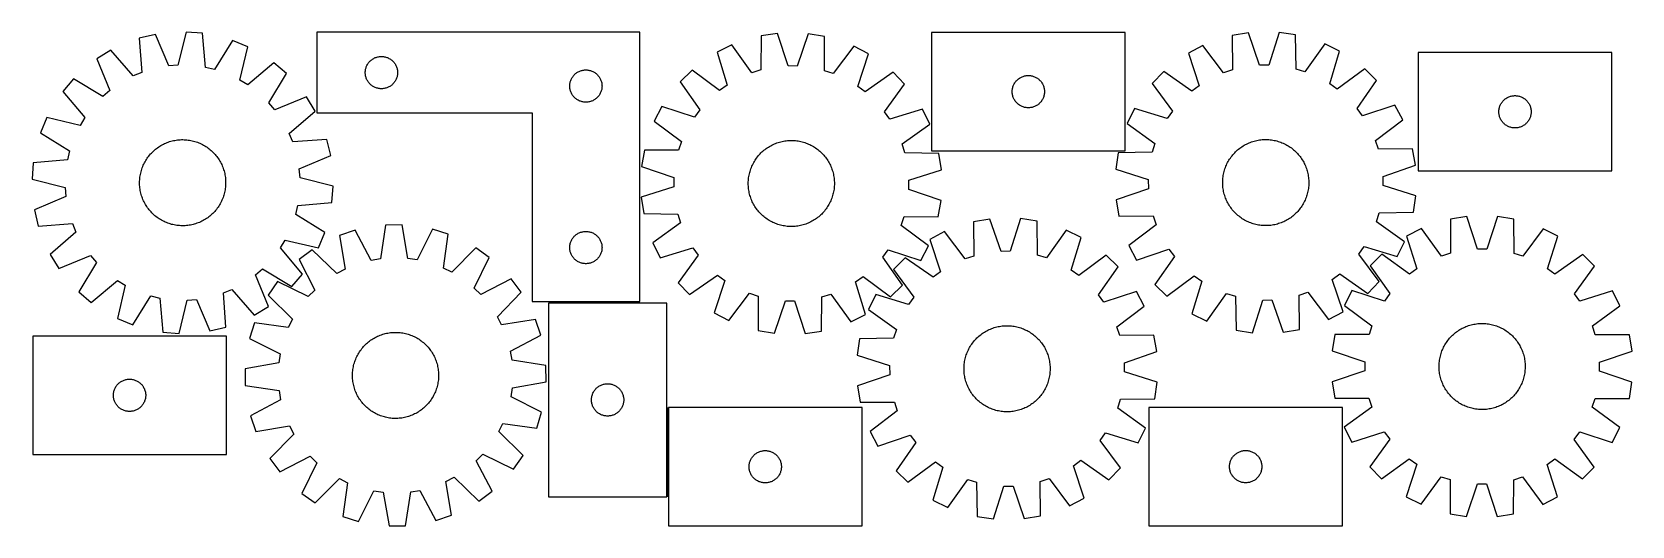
# Model space of a CAD drawing. Header units: millimetres. Extents: x 7 to 1493, y 7 to 465.
import ezdxf

# ---------------------------------------------------------------- set-up
doc = ezdxf.new("R2010")
doc.units = ezdxf.units.MM
doc.layers.add('COMMON', color=5, linetype='CONTINUOUS', true_color=0x0000ff)
doc.layers.add('CUT', color=7, linetype='CONTINUOUS', true_color=0x000000)

msp = doc.modelspace()

# ---------------------------------------------------------------- linework, layer by layer
at = {"layer": 'COMMON'}
for p, q in [((571.217372, 214.395055), (486.404083, 214.395055)), ((597.154084, 33.645054), (597.154084, 116.566924))]:
    msp.add_line(p, q, dxfattribs=at)
at = {"layer": 'CUT'}
for p, q in [((121.215641, 463.083075), (106.257605, 459.479229)), ((133.556629, 433.814068), (121.215641, 463.083075)), ((149.664701, 465.34511), (142.103997, 434.493684)), ((165.004288, 464.150284), (149.664701, 465.34511)), ((167.696645, 432.500229), (165.004288, 464.150284)), ((571.217372, 465.145055), (271.217372, 465.145055)), ((271.217372, 465.145055), (271.217372, 390.145055)), ((571.217372, 215.145055), (571.217372, 465.145055)), ((684.181507, 461.839801), (683.658988, 430.079736)), ((699.403536, 464.080419), (684.181507, 461.839801)), ((709.055502, 433.817995), (699.403536, 464.080419)), ((727.940678, 463.7684), (717.629334, 433.724251)), ((743.110077, 461.195489), (727.940678, 463.7684)), ((742.938039, 429.431592), (743.110077, 461.195489)), ((1022.398957, 464.954131), (842.398957, 464.954131)), ((842.398957, 464.954131), (842.398957, 354.954131)), ((1022.398957, 354.954131), (1022.398957, 464.954131)), ((1136.879508, 464.571829), (1121.71643, 461.961925)), ((1121.71643, 461.961925), (1121.965945, 430.198542)), ((1147.264105, 434.55292), (1136.879508, 464.571829)), ((1165.415804, 464.953454), (1155.837682, 434.667577)), ((1180.643253, 462.749972), (1165.415804, 464.953454)), ((1181.243239, 430.991276), (1180.643253, 462.749972)), ((79.899948, 448.536662), (66.78766, 440.486914)), ((100.681546, 424.513757), (79.899948, 448.536662)), ((106.257605, 459.479229), (108.600563, 427.801393)), ((192.75996, 457.510365), (176.035688, 430.505301)), ((206.979552, 451.633824), (192.75996, 457.510365)), ((199.759731, 420.700849), (206.979552, 451.633824)), ((656.944653, 453.318086), (643.160032, 446.483266)), ((643.160032, 446.483266), (652.477487, 416.116182)), ((675.475822, 427.519432), (656.944653, 453.318086)), ((770.154093, 452.08028), (751.063269, 426.692976)), ((783.785976, 444.945694), (770.154093, 452.08028)), ((1094.694728, 452.780778), (1081.080288, 445.612962)), ((1113.847419, 427.440116), (1094.694728, 452.780778)), ((1207.900812, 454.294718), (1189.432626, 428.45094)), ((1221.702063, 447.493541), (1207.900812, 454.294718)), ((1212.458707, 417.103821), (1221.702063, 447.493541)), ((1474.630669, 446.258086), (1294.630669, 446.258086)), ((1294.630669, 446.258086), (1294.630669, 336.258086)), ((1474.630669, 336.258086), (1474.630669, 446.258086)), ((66.78766, 440.486914), (78.804935, 411.083516)), ((142.103997, 434.493684), (133.556629, 433.814068)), ((176.035688, 430.505301), (167.696645, 432.500229)), ((231.324917, 436.741911), (207.074165, 416.226654)), ((243.032602, 426.758893), (231.324917, 436.741911)), ((316.534537, 430.713336), (316.711956, 431.465122)), ((316.711956, 431.465122), (316.927842, 432.206778)), ((316.927842, 432.206778), (317.18162, 432.936336)), ((317.18162, 432.936336), (317.472619, 433.651864)), ((317.472619, 433.651864), (317.800066, 434.351462)), ((317.800066, 434.351462), (318.163094, 435.033276)), ((318.163094, 435.033276), (318.560739, 435.695498)), ((318.560739, 435.695498), (318.991947, 436.336372)), ((318.991947, 436.336372), (319.455575, 436.954197)), ((319.455575, 436.954197), (319.950393, 437.547337)), ((319.950393, 437.547337), (320.475089, 438.114217)), ((320.475089, 438.114217), (321.028272, 438.653336)), ((321.028272, 438.653336), (321.608475, 439.163262)), ((321.608475, 439.163262), (322.214158, 439.642644)), ((322.214158, 439.642644), (322.843716, 440.09021)), ((322.843716, 440.09021), (323.49548, 440.504775)), ((323.49548, 440.504775), (324.167721, 440.885237)), ((324.167721, 440.885237), (324.858656, 441.230589)), ((324.858656, 441.230589), (325.566454, 441.539915)), ((325.566454, 441.539915), (326.289237, 441.812394)), ((326.289237, 441.812394), (327.025088, 442.047303)), ((327.025088, 442.047303), (327.772056, 442.244021)), ((327.772056, 442.244021), (328.528161, 442.402024)), ((328.528161, 442.402024), (329.291397, 442.520895)), ((329.291397, 442.520895), (330.05974, 442.600318)), ((330.05974, 442.600318), (330.831154, 442.640082)), ((330.831154, 442.640082), (331.603591, 442.640082)), ((331.603591, 442.640082), (332.375004, 442.600318)), ((332.375004, 442.600318), (333.143348, 442.520895)), ((333.143348, 442.520895), (333.906584, 442.402024)), ((333.906584, 442.402024), (334.662688, 442.244021)), ((334.662688, 442.244021), (335.409657, 442.047303)), ((335.409657, 442.047303), (336.145508, 441.812394)), ((336.145508, 441.812394), (336.868291, 441.539915)), ((336.868291, 441.539915), (337.576088, 441.230589)), ((337.576088, 441.230589), (338.267023, 440.885237)), ((338.267023, 440.885237), (338.939264, 440.504775)), ((338.939264, 440.504775), (339.591028, 440.09021)), ((339.591028, 440.09021), (340.220586, 439.642644)), ((340.220586, 439.642644), (340.82627, 439.163262)), ((340.82627, 439.163262), (341.406472, 438.653336)), ((341.406472, 438.653336), (341.959655, 438.114217)), ((341.959655, 438.114217), (342.484351, 437.547337)), ((342.484351, 437.547337), (342.979169, 436.954197)), ((342.979169, 436.954197), (343.442797, 436.336372)), ((343.442797, 436.336372), (343.874006, 435.695498)), ((343.874006, 435.695498), (344.271651, 435.033276)), ((344.271651, 435.033276), (344.634679, 434.351462)), ((344.634679, 434.351462), (344.962126, 433.651864)), ((344.962126, 433.651864), (345.253125, 432.936336)), ((345.253125, 432.936336), (345.506903, 432.206778)), ((345.506903, 432.206778), (345.722788, 431.465122)), ((345.722788, 431.465122), (345.900208, 430.713336)), ((717.629334, 433.724251), (709.055502, 433.817995)), ((773.806774, 414.789595), (783.785976, 444.945694)), ((1081.080288, 445.612962), (1091.133016, 415.481294)), ((1155.837682, 434.667577), (1147.264105, 434.55292)), ((45.101479, 421.934951), (35.11846, 410.227266)), ((72.289438, 405.509678), (45.101479, 421.934951)), ((108.600563, 427.801393), (100.681546, 424.513757)), ((207.074165, 416.226654), (199.759731, 420.700849)), ((226.607329, 399.570933), (243.032602, 426.758893)), ((316.217372, 427.645055), (316.237261, 428.417236)), ((316.237261, 426.872874), (316.217372, 427.645055)), ((316.237261, 428.417236), (316.296874, 429.18737)), ((316.296874, 426.10274), (316.237261, 426.872874)), ((316.296874, 429.18737), (316.396054, 429.953414)), ((316.396054, 425.336696), (316.296874, 426.10274)), ((316.396054, 429.953414), (316.534537, 430.713336)), ((316.534537, 424.576774), (316.396054, 425.336696)), ((316.711956, 423.824988), (316.534537, 424.576774)), ((316.927842, 423.083333), (316.711956, 423.824988)), ((317.18162, 422.353774), (316.927842, 423.083333)), ((317.472619, 421.638247), (317.18162, 422.353774)), ((317.800066, 420.938648), (317.472619, 421.638247)), ((318.163094, 420.256834), (317.800066, 420.938648)), ((318.560739, 419.594612), (318.163094, 420.256834)), ((318.991947, 418.953739), (318.560739, 419.594612)), ((319.455575, 418.335913), (318.991947, 418.953739)), ((319.950393, 417.742773), (319.455575, 418.335913)), ((320.475089, 417.175893), (319.950393, 417.742773)), ((321.028272, 416.636775), (320.475089, 417.175893)), ((321.608475, 416.126848), (321.028272, 416.636775)), ((341.406472, 416.636775), (340.82627, 416.126848)), ((341.959655, 417.175893), (341.406472, 416.636775)), ((342.484351, 417.742773), (341.959655, 417.175893)), ((342.979169, 418.335913), (342.484351, 417.742773)), ((343.442797, 418.953739), (342.979169, 418.335913)), ((343.874006, 419.594612), (343.442797, 418.953739)), ((344.271651, 420.256834), (343.874006, 419.594612)), ((344.634679, 420.938648), (344.271651, 420.256834)), ((344.962126, 421.638247), (344.634679, 420.938648)), ((345.253125, 422.353774), (344.962126, 421.638247)), ((345.506903, 423.083333), (345.253125, 422.353774)), ((345.722788, 423.824988), (345.506903, 423.083333)), ((345.900208, 424.576774), (345.722788, 423.824988)), ((345.900208, 430.713336), (346.038691, 429.953414)), ((346.038691, 425.336696), (345.900208, 424.576774)), ((346.038691, 429.953414), (346.13787, 429.18737)), ((346.13787, 426.10274), (346.038691, 425.336696)), ((346.13787, 429.18737), (346.197484, 428.417236)), ((346.197484, 426.872874), (346.13787, 426.10274)), ((346.197484, 428.417236), (346.217372, 427.645055)), ((346.217372, 427.645055), (346.197484, 426.872874)), ((506.237261, 415.917236), (506.296874, 416.68737)), ((506.296874, 416.68737), (506.396054, 417.453414)), ((506.396054, 417.453414), (506.534537, 418.213336)), ((506.534537, 418.213336), (506.711956, 418.965122)), ((506.711956, 418.965122), (506.927842, 419.706778)), ((506.927842, 419.706778), (507.18162, 420.436336)), ((507.18162, 420.436336), (507.472619, 421.151864)), ((507.472619, 421.151864), (507.800066, 421.851462)), ((507.800066, 421.851462), (508.163094, 422.533276)), ((508.163094, 422.533276), (508.560739, 423.195498)), ((508.560739, 423.195498), (508.991947, 423.836372)), ((508.991947, 423.836372), (509.455575, 424.454197)), ((509.455575, 424.454197), (509.950393, 425.047337)), ((509.950393, 425.047337), (510.475089, 425.614217)), ((510.475089, 425.614217), (511.028272, 426.153336)), ((511.028272, 426.153336), (511.608475, 426.663262)), ((511.608475, 426.663262), (512.214158, 427.142644)), ((512.214158, 427.142644), (512.843716, 427.59021)), ((512.843716, 427.59021), (513.49548, 428.004775)), ((513.49548, 428.004775), (514.167721, 428.385237)), ((514.167721, 428.385237), (514.858656, 428.730589)), ((514.858656, 428.730589), (515.566454, 429.039915)), ((515.566454, 429.039915), (516.289237, 429.312394)), ((516.289237, 429.312394), (517.025088, 429.547303)), ((517.025088, 429.547303), (517.772056, 429.744021)), ((517.772056, 429.744021), (518.528161, 429.902024)), ((518.528161, 429.902024), (519.291397, 430.020895)), ((519.291397, 430.020895), (520.05974, 430.100318)), ((520.05974, 430.100318), (520.831154, 430.140082)), ((520.831154, 430.140082), (521.603591, 430.140082)), ((521.603591, 430.140082), (522.375004, 430.100318)), ((522.375004, 430.100318), (523.143348, 430.020895)), ((523.143348, 430.020895), (523.906584, 429.902024)), ((523.906584, 429.902024), (524.662688, 429.744021)), ((524.662688, 429.744021), (525.409657, 429.547303)), ((525.409657, 429.547303), (526.145508, 429.312394)), ((526.145508, 429.312394), (526.868291, 429.039915)), ((526.868291, 429.039915), (527.576088, 428.730589)), ((527.576088, 428.730589), (528.267023, 428.385237)), ((528.267023, 428.385237), (528.939264, 428.004775)), ((528.939264, 428.004775), (529.591028, 427.59021)), ((529.591028, 427.59021), (530.220586, 427.142644)), ((530.220586, 427.142644), (530.82627, 426.663262)), ((530.82627, 426.663262), (531.406472, 426.153336)), ((531.406472, 426.153336), (531.959655, 425.614217)), ((531.959655, 425.614217), (532.484351, 425.047337)), ((532.484351, 425.047337), (532.979169, 424.454197)), ((532.979169, 424.454197), (533.442797, 423.836372)), ((533.442797, 423.836372), (533.874006, 423.195498)), ((533.874006, 423.195498), (534.271651, 422.533276)), ((534.271651, 422.533276), (534.634679, 421.851462)), ((534.634679, 421.851462), (534.962126, 421.151864)), ((534.962126, 421.151864), (535.253125, 420.436336)), ((535.253125, 420.436336), (535.506903, 419.706778)), ((535.506903, 419.706778), (535.722788, 418.965122)), ((535.722788, 418.965122), (535.900208, 418.213336)), ((535.900208, 418.213336), (536.038691, 417.453414)), ((536.038691, 417.453414), (536.13787, 416.68737)), ((536.13787, 416.68737), (536.197484, 415.917236)), ((619.889599, 429.961983), (608.891721, 419.202)), ((608.891721, 419.202), (627.137093, 393.200439)), ((645.48601, 411.152451), (619.889599, 429.961983)), ((683.658988, 430.079736), (675.475822, 427.519432)), ((751.063269, 426.692976), (742.938039, 429.431592)), ((806.689609, 427.919554), (780.688048, 409.674183)), ((798.640059, 391.325265), (817.449591, 416.921676)), ((817.449591, 416.921676), (806.689609, 427.919554)), ((918.654203, 415.96094), (918.98165, 416.660538)), ((918.98165, 416.660538), (919.344678, 417.342352)), ((919.344678, 417.342352), (919.742323, 418.004574)), ((919.742323, 418.004574), (920.173531, 418.645448)), ((920.173531, 418.645448), (920.637159, 419.263274)), ((920.637159, 419.263274), (921.131978, 419.856413)), ((921.131978, 419.856413), (921.656674, 420.423294)), ((921.656674, 420.423294), (922.209856, 420.962412)), ((922.209856, 420.962412), (922.790059, 421.472338)), ((922.790059, 421.472338), (923.395742, 421.95172)), ((923.395742, 421.95172), (924.025301, 422.399287)), ((924.025301, 422.399287), (924.677065, 422.813851)), ((924.677065, 422.813851), (925.349305, 423.194313)), ((925.349305, 423.194313), (926.040241, 423.539665)), ((926.040241, 423.539665), (926.748038, 423.848991)), ((926.748038, 423.848991), (927.470821, 424.12147)), ((927.470821, 424.12147), (928.206672, 424.35638)), ((928.206672, 424.35638), (928.95364, 424.553097)), ((928.95364, 424.553097), (929.709745, 424.711101)), ((929.709745, 424.711101), (930.472981, 424.829972)), ((930.472981, 424.829972), (931.241325, 424.909394)), ((931.241325, 424.909394), (932.012738, 424.949158)), ((932.012738, 424.949158), (932.785175, 424.949158)), ((932.785175, 424.949158), (933.556588, 424.909394)), ((933.556588, 424.909394), (934.324932, 424.829972)), ((934.324932, 424.829972), (935.088168, 424.711101)), ((935.088168, 424.711101), (935.844273, 424.553097)), ((935.844273, 424.553097), (936.591241, 424.35638)), ((936.591241, 424.35638), (937.327092, 424.12147)), ((937.327092, 424.12147), (938.049875, 423.848991)), ((938.049875, 423.848991), (938.757672, 423.539665)), ((938.757672, 423.539665), (939.448608, 423.194313)), ((939.448608, 423.194313), (940.120849, 422.813851)), ((940.120849, 422.813851), (940.772612, 422.399287)), ((940.772612, 422.399287), (941.402171, 421.95172)), ((941.402171, 421.95172), (942.007854, 421.472338)), ((942.007854, 421.472338), (942.588057, 420.962412)), ((942.588057, 420.962412), (943.141239, 420.423294)), ((943.141239, 420.423294), (943.665936, 419.856413)), ((943.665936, 419.856413), (944.160754, 419.263274)), ((944.160754, 419.263274), (944.624382, 418.645448)), ((944.624382, 418.645448), (945.05559, 418.004574)), ((945.05559, 418.004574), (945.453235, 417.342352)), ((945.453235, 417.342352), (945.816263, 416.660538)), ((945.816263, 416.660538), (946.14371, 415.96094)), ((1058.218253, 428.531008), (1047.485129, 417.506917)), ((1047.485129, 417.506917), (1066.357039, 391.956461)), ((1084.264241, 410.349113), (1058.218253, 428.531008)), ((1121.965945, 430.198542), (1113.847419, 427.440116)), ((1189.432626, 428.45094), (1181.243239, 430.991276)), ((1219.46227, 412.157158), (1212.458707, 417.103821)), ((1245.012725, 431.029068), (1219.46227, 412.157158)), ((1237.854921, 394.249956), (1256.036816, 420.295943)), ((1256.036816, 420.295943), (1245.012725, 431.029068)), ((35.11846, 410.227266), (55.633718, 385.976514)), ((78.804935, 411.083516), (72.289438, 405.509678)), ((261.584565, 405.072711), (232.181167, 393.055436)), ((269.634313, 391.960423), (261.584565, 405.072711)), ((322.214158, 415.647466), (321.608475, 416.126848)), ((322.843716, 415.1999), (322.214158, 415.647466)), ((323.49548, 414.785336), (322.843716, 415.1999)), ((324.167721, 414.404873), (323.49548, 414.785336)), ((324.858656, 414.059521), (324.167721, 414.404873)), ((325.566454, 413.750196), (324.858656, 414.059521)), ((326.289237, 413.477717), (325.566454, 413.750196)), ((327.025088, 413.242807), (326.289237, 413.477717)), ((327.772056, 413.046089), (327.025088, 413.242807)), ((328.528161, 412.888086), (327.772056, 413.046089)), ((329.291397, 412.769215), (328.528161, 412.888086)), ((330.05974, 412.689792), (329.291397, 412.769215)), ((330.831154, 412.650028), (330.05974, 412.689792)), ((331.603591, 412.650028), (330.831154, 412.650028)), ((332.375004, 412.689792), (331.603591, 412.650028)), ((333.143348, 412.769215), (332.375004, 412.689792)), ((333.906584, 412.888086), (333.143348, 412.769215)), ((334.662688, 413.046089), (333.906584, 412.888086)), ((335.409657, 413.242807), (334.662688, 413.046089)), ((336.145508, 413.477717), (335.409657, 413.242807)), ((336.868291, 413.750196), (336.145508, 413.477717)), ((337.576088, 414.059521), (336.868291, 413.750196)), ((338.267023, 414.404873), (337.576088, 414.059521)), ((338.939264, 414.785336), (338.267023, 414.404873)), ((339.591028, 415.1999), (338.939264, 414.785336)), ((340.220586, 415.647466), (339.591028, 415.1999)), ((340.82627, 416.126848), (340.220586, 415.647466)), ((506.217372, 415.145055), (506.237261, 415.917236)), ((506.237261, 414.372874), (506.217372, 415.145055)), ((506.296874, 413.60274), (506.237261, 414.372874)), ((506.396054, 412.836696), (506.296874, 413.60274)), ((506.534537, 412.076774), (506.396054, 412.836696)), ((506.711956, 411.324988), (506.534537, 412.076774)), ((506.927842, 410.583333), (506.711956, 411.324988)), ((507.18162, 409.853774), (506.927842, 410.583333)), ((507.472619, 409.138247), (507.18162, 409.853774)), ((507.800066, 408.438648), (507.472619, 409.138247)), ((508.163094, 407.756834), (507.800066, 408.438648)), ((508.560739, 407.094612), (508.163094, 407.756834)), ((508.991947, 406.453739), (508.560739, 407.094612)), ((509.455575, 405.835913), (508.991947, 406.453739)), ((509.950393, 405.242773), (509.455575, 405.835913)), ((510.475089, 404.675893), (509.950393, 405.242773)), ((511.028272, 404.136775), (510.475089, 404.675893)), ((511.608475, 403.626848), (511.028272, 404.136775)), ((512.214158, 403.147466), (511.608475, 403.626848)), ((512.843716, 402.6999), (512.214158, 403.147466)), ((513.49548, 402.285336), (512.843716, 402.6999)), ((514.167721, 401.904873), (513.49548, 402.285336)), ((514.858656, 401.559521), (514.167721, 401.904873)), ((515.566454, 401.250196), (514.858656, 401.559521)), ((527.576088, 401.559521), (526.868291, 401.250196)), ((528.267023, 401.904873), (527.576088, 401.559521)), ((528.939264, 402.285336), (528.267023, 401.904873)), ((529.591028, 402.6999), (528.939264, 402.285336)), ((530.220586, 403.147466), (529.591028, 402.6999)), ((530.82627, 403.626848), (530.220586, 403.147466)), ((531.406472, 404.136775), (530.82627, 403.626848)), ((531.959655, 404.675893), (531.406472, 404.136775)), ((532.484351, 405.242773), (531.959655, 404.675893)), ((532.979169, 405.835913), (532.484351, 405.242773)), ((533.442797, 406.453739), (532.979169, 405.835913)), ((533.874006, 407.094612), (533.442797, 406.453739)), ((534.271651, 407.756834), (533.874006, 407.094612)), ((534.634679, 408.438648), (534.271651, 407.756834)), ((534.962126, 409.138247), (534.634679, 408.438648)), ((535.253125, 409.853774), (534.962126, 409.138247)), ((535.506903, 410.583333), (535.253125, 409.853774)), ((535.722788, 411.324988), (535.506903, 410.583333)), ((535.900208, 412.076774), (535.722788, 411.324988)), ((536.038691, 412.836696), (535.900208, 412.076774)), ((536.13787, 413.60274), (536.038691, 412.836696)), ((536.197484, 414.372874), (536.13787, 413.60274)), ((536.197484, 415.917236), (536.217372, 415.145055)), ((536.217372, 415.145055), (536.197484, 414.372874)), ((652.477487, 416.116182), (645.48601, 411.152451)), ((780.688048, 409.674183), (773.806774, 414.789595)), ((917.398957, 409.954131), (917.418845, 410.726313)), ((917.418845, 409.18195), (917.398957, 409.954131)), ((917.418845, 410.726313), (917.478458, 411.496446)), ((917.478458, 408.411816), (917.418845, 409.18195)), ((917.478458, 411.496446), (917.577638, 412.26249)), ((917.577638, 407.645773), (917.478458, 408.411816)), ((917.577638, 412.26249), (917.716121, 413.022412)), ((917.716121, 406.88585), (917.577638, 407.645773)), ((917.716121, 413.022412), (917.893541, 413.774198)), ((917.893541, 406.134065), (917.716121, 406.88585)), ((917.893541, 413.774198), (918.109426, 414.515854)), ((918.109426, 405.392409), (917.893541, 406.134065)), ((918.109426, 414.515854), (918.363204, 415.245413)), ((918.363204, 404.66285), (918.109426, 405.392409)), ((918.363204, 415.245413), (918.654203, 415.96094)), ((918.654203, 403.947323), (918.363204, 404.66285)), ((918.98165, 403.247725), (918.654203, 403.947323)), ((919.344678, 402.56591), (918.98165, 403.247725)), ((919.742323, 401.903689), (919.344678, 402.56591)), ((920.173531, 401.262815), (919.742323, 401.903689)), ((945.05559, 401.903689), (944.624382, 401.262815)), ((945.453235, 402.56591), (945.05559, 401.903689)), ((945.816263, 403.247725), (945.453235, 402.56591)), ((946.14371, 403.947323), (945.816263, 403.247725)), ((946.14371, 415.96094), (946.434709, 415.245413)), ((946.434709, 404.66285), (946.14371, 403.947323)), ((946.434709, 415.245413), (946.688487, 414.515854)), ((946.688487, 405.392409), (946.434709, 404.66285)), ((946.688487, 414.515854), (946.904372, 413.774198)), ((946.904372, 406.134065), (946.688487, 405.392409)), ((946.904372, 413.774198), (947.081792, 413.022412)), ((947.081792, 406.88585), (946.904372, 406.134065)), ((947.081792, 413.022412), (947.220275, 412.26249)), ((947.220275, 407.645773), (947.081792, 406.88585)), ((947.220275, 412.26249), (947.319455, 411.496446)), ((947.319455, 408.411816), (947.220275, 407.645773)), ((947.319455, 411.496446), (947.379068, 410.726313)), ((947.379068, 409.18195), (947.319455, 408.411816)), ((947.379068, 410.726313), (947.398957, 409.954131)), ((947.398957, 409.954131), (947.379068, 409.18195)), ((1091.133016, 415.481294), (1084.264241, 410.349113)), ((1373.36369, 401.160368), (1373.888386, 401.727249)), ((1373.888386, 401.727249), (1374.441569, 402.266367)), ((1374.441569, 402.266367), (1375.021771, 402.776293)), ((1375.021771, 402.776293), (1375.627455, 403.255675)), ((1375.627455, 403.255675), (1376.257013, 403.703242)), ((1376.257013, 403.703242), (1376.908777, 404.117806)), ((1376.908777, 404.117806), (1377.581018, 404.498268)), ((1377.581018, 404.498268), (1378.271953, 404.84362)), ((1378.271953, 404.84362), (1378.97975, 405.152946)), ((1378.97975, 405.152946), (1379.702533, 405.425425)), ((1379.702533, 405.425425), (1380.438384, 405.660335)), ((1380.438384, 405.660335), (1381.185353, 405.857052)), ((1381.185353, 405.857052), (1381.941458, 406.015056)), ((1381.941458, 406.015056), (1382.704694, 406.133927)), ((1382.704694, 406.133927), (1383.473037, 406.213349)), ((1383.473037, 406.213349), (1384.24445, 406.253114)), ((1384.24445, 406.253114), (1385.016888, 406.253114)), ((1385.016888, 406.253114), (1385.788301, 406.213349)), ((1385.788301, 406.213349), (1386.556644, 406.133927)), ((1386.556644, 406.133927), (1387.31988, 406.015056)), ((1387.31988, 406.015056), (1388.075985, 405.857052)), ((1388.075985, 405.857052), (1388.822953, 405.660335)), ((1388.822953, 405.660335), (1389.558805, 405.425425)), ((1389.558805, 405.425425), (1390.281587, 405.152946)), ((1390.281587, 405.152946), (1390.989385, 404.84362)), ((1390.989385, 404.84362), (1391.68032, 404.498268)), ((1391.68032, 404.498268), (1392.352561, 404.117806)), ((1392.352561, 404.117806), (1393.004325, 403.703242)), ((1393.004325, 403.703242), (1393.633883, 403.255675)), ((1393.633883, 403.255675), (1394.239567, 402.776293)), ((1394.239567, 402.776293), (1394.819769, 402.266367)), ((1394.819769, 402.266367), (1395.372952, 401.727249)), ((1395.372952, 401.727249), (1395.897648, 401.160368)), ((232.181167, 393.055436), (226.607329, 399.570933)), ((245.611409, 371.178825), (269.634313, 391.960423)), ((271.217372, 390.145055), (471.217372, 390.145055)), ((471.217372, 390.145055), (471.217372, 215.145055)), ((516.289237, 400.977717), (515.566454, 401.250196)), ((517.025088, 400.742807), (516.289237, 400.977717)), ((517.772056, 400.546089), (517.025088, 400.742807)), ((518.528161, 400.388086), (517.772056, 400.546089)), ((519.291397, 400.269215), (518.528161, 400.388086)), ((520.05974, 400.189792), (519.291397, 400.269215)), ((520.831154, 400.150028), (520.05974, 400.189792)), ((521.603591, 400.150028), (520.831154, 400.150028)), ((522.375004, 400.189792), (521.603591, 400.150028)), ((523.143348, 400.269215), (522.375004, 400.189792)), ((523.906584, 400.388086), (523.143348, 400.269215)), ((524.662688, 400.546089), (523.906584, 400.388086)), ((525.409657, 400.742807), (524.662688, 400.546089)), ((526.145508, 400.977717), (525.409657, 400.742807)), ((526.868291, 401.250196), (526.145508, 400.977717)), ((591.865582, 396.298368), (584.730996, 382.666485)), ((622.02168, 386.319166), (591.865582, 396.298368)), ((627.137093, 393.200439), (622.02168, 386.319166)), ((803.60379, 384.333788), (798.640059, 391.325265)), ((833.970874, 393.651244), (803.60379, 384.333788)), ((840.805694, 379.866622), (833.970874, 393.651244)), ((920.637159, 400.644989), (920.173531, 401.262815)), ((921.131978, 400.05185), (920.637159, 400.644989)), ((921.656674, 399.484969), (921.131978, 400.05185)), ((922.209856, 398.945851), (921.656674, 399.484969)), ((922.790059, 398.435925), (922.209856, 398.945851)), ((923.395742, 397.956543), (922.790059, 398.435925)), ((924.025301, 397.508976), (923.395742, 397.956543)), ((924.677065, 397.094412), (924.025301, 397.508976)), ((925.349305, 396.713949), (924.677065, 397.094412)), ((926.040241, 396.368597), (925.349305, 396.713949)), ((926.748038, 396.059272), (926.040241, 396.368597)), ((927.470821, 395.786793), (926.748038, 396.059272)), ((928.206672, 395.551883), (927.470821, 395.786793)), ((928.95364, 395.355166), (928.206672, 395.551883)), ((929.709745, 395.197162), (928.95364, 395.355166)), ((930.472981, 395.078291), (929.709745, 395.197162)), ((931.241325, 394.998869), (930.472981, 395.078291)), ((932.012738, 394.959104), (931.241325, 394.998869)), ((932.785175, 394.959104), (932.012738, 394.959104)), ((933.556588, 394.998869), (932.785175, 394.959104)), ((934.324932, 395.078291), (933.556588, 394.998869)), ((935.088168, 395.197162), (934.324932, 395.078291)), ((935.844273, 395.355166), (935.088168, 395.197162)), ((936.591241, 395.551883), (935.844273, 395.355166)), ((937.327092, 395.786793), (936.591241, 395.551883)), ((938.049875, 396.059272), (937.327092, 395.786793)), ((938.757672, 396.368597), (938.049875, 396.059272)), ((939.448608, 396.713949), (938.757672, 396.368597)), ((940.120849, 397.094412), (939.448608, 396.713949)), ((940.772612, 397.508976), (940.120849, 397.094412)), ((941.402171, 397.956543), (940.772612, 397.508976)), ((942.007854, 398.435925), (941.402171, 397.956543)), ((942.588057, 398.945851), (942.007854, 398.435925)), ((943.141239, 399.484969), (942.588057, 398.945851)), ((943.665936, 400.05185), (943.141239, 399.484969)), ((944.160754, 400.644989), (943.665936, 400.05185)), ((944.624382, 401.262815), (944.160754, 400.644989)), ((1031.020656, 394.196255), (1024.219479, 380.395004)), ((1061.410376, 384.952898), (1031.020656, 394.196255)), ((1066.357039, 391.956461), (1061.410376, 384.952898)), ((1242.987103, 387.38118), (1237.854921, 394.249956)), ((1273.118771, 397.433908), (1242.987103, 387.38118)), ((1280.286586, 383.819469), (1273.118771, 397.433908)), ((1369.630669, 391.258086), (1369.650558, 392.030268)), ((1369.650558, 390.485905), (1369.630669, 391.258086)), ((1369.650558, 392.030268), (1369.710171, 392.800401)), ((1369.710171, 389.715772), (1369.650558, 390.485905)), ((1369.710171, 392.800401), (1369.80935, 393.566445)), ((1369.80935, 388.949728), (1369.710171, 389.715772)), ((1369.80935, 393.566445), (1369.947834, 394.326367)), ((1369.947834, 388.189806), (1369.80935, 388.949728)), ((1369.947834, 394.326367), (1370.125253, 395.078153)), ((1370.125253, 387.43802), (1369.947834, 388.189806)), ((1370.125253, 395.078153), (1370.341138, 395.819809)), ((1370.341138, 386.696364), (1370.125253, 387.43802)), ((1370.341138, 395.819809), (1370.594917, 396.549368)), ((1370.594917, 385.966805), (1370.341138, 386.696364)), ((1370.594917, 396.549368), (1370.885915, 397.264895)), ((1370.885915, 397.264895), (1371.213363, 397.964493)), ((1371.213363, 397.964493), (1371.57639, 398.646308)), ((1371.57639, 398.646308), (1371.974035, 399.308529)), ((1371.974035, 399.308529), (1372.405244, 399.949403)), ((1372.405244, 399.949403), (1372.868872, 400.567229)), ((1372.868872, 400.567229), (1373.36369, 401.160368)), ((1395.897648, 401.160368), (1396.392466, 400.567229)), ((1396.392466, 400.567229), (1396.856094, 399.949403)), ((1396.856094, 399.949403), (1397.287302, 399.308529)), ((1397.287302, 399.308529), (1397.684948, 398.646308)), ((1397.684948, 398.646308), (1398.047975, 397.964493)), ((1398.047975, 397.964493), (1398.375422, 397.264895)), ((1398.375422, 397.264895), (1398.666421, 396.549368)), ((1398.666421, 396.549368), (1398.9202, 395.819809)), ((1398.9202, 386.696364), (1398.666421, 385.966805)), ((1398.9202, 395.819809), (1399.136085, 395.078153)), ((1399.136085, 387.43802), (1398.9202, 386.696364)), ((1399.136085, 395.078153), (1399.313504, 394.326367)), ((1399.313504, 388.189806), (1399.136085, 387.43802)), ((1399.313504, 394.326367), (1399.451987, 393.566445)), ((1399.451987, 388.949728), (1399.313504, 388.189806)), ((1399.451987, 393.566445), (1399.551167, 392.800401)), ((1399.551167, 389.715772), (1399.451987, 388.949728)), ((1399.551167, 392.800401), (1399.61078, 392.030268)), ((1399.61078, 390.485905), (1399.551167, 389.715772)), ((1399.61078, 392.030268), (1399.630669, 391.258086)), ((1399.630669, 391.258086), (1399.61078, 390.485905)), ((20.226548, 385.881901), (14.350007, 371.662309)), ((51.159523, 378.66208), (20.226548, 385.881901)), ((55.633718, 385.976514), (51.159523, 378.66208)), ((584.730996, 382.666485), (610.118299, 363.575661)), ((815.00704, 361.335454), (840.805694, 379.866622)), ((1024.219479, 380.395004), (1050.063257, 361.926818)), ((1254.945924, 364.666777), (1280.286586, 383.819469)), ((1370.885915, 385.251278), (1370.594917, 385.966805)), ((1371.213363, 384.55168), (1370.885915, 385.251278)), ((1371.57639, 383.869865), (1371.213363, 384.55168)), ((1371.974035, 383.207644), (1371.57639, 383.869865)), ((1372.405244, 382.56677), (1371.974035, 383.207644)), ((1372.868872, 381.948944), (1372.405244, 382.56677)), ((1373.36369, 381.355805), (1372.868872, 381.948944)), ((1373.888386, 380.788924), (1373.36369, 381.355805)), ((1374.441569, 380.249806), (1373.888386, 380.788924)), ((1375.021771, 379.73988), (1374.441569, 380.249806)), ((1375.627455, 379.260498), (1375.021771, 379.73988)), ((1376.257013, 378.812931), (1375.627455, 379.260498)), ((1376.908777, 378.398367), (1376.257013, 378.812931)), ((1377.581018, 378.017905), (1376.908777, 378.398367)), ((1378.271953, 377.672553), (1377.581018, 378.017905)), ((1378.97975, 377.363227), (1378.271953, 377.672553)), ((1379.702533, 377.090748), (1378.97975, 377.363227)), ((1380.438384, 376.855838), (1379.702533, 377.090748)), ((1381.185353, 376.659121), (1380.438384, 376.855838)), ((1381.941458, 376.501117), (1381.185353, 376.659121)), ((1382.704694, 376.382246), (1381.941458, 376.501117)), ((1383.473037, 376.302824), (1382.704694, 376.382246)), ((1384.24445, 376.263059), (1383.473037, 376.302824)), ((1385.016888, 376.263059), (1384.24445, 376.263059)), ((1385.788301, 376.302824), (1385.016888, 376.263059)), ((1386.556644, 376.382246), (1385.788301, 376.302824)), ((1387.31988, 376.501117), (1386.556644, 376.382246)), ((1388.075985, 376.659121), (1387.31988, 376.501117)), ((1388.822953, 376.855838), (1388.075985, 376.659121)), ((1389.558805, 377.090748), (1388.822953, 376.855838)), ((1390.281587, 377.363227), (1389.558805, 377.090748)), ((1390.989385, 377.672553), (1390.281587, 377.363227)), ((1391.68032, 378.017905), (1390.989385, 377.672553)), ((1392.352561, 378.398367), (1391.68032, 378.017905)), ((1393.004325, 378.812931), (1392.352561, 378.398367)), ((1393.633883, 379.260498), (1393.004325, 378.812931)), ((1394.239567, 379.73988), (1393.633883, 379.260498)), ((1394.819769, 380.249806), (1394.239567, 379.73988)), ((1395.372952, 380.788924), (1394.819769, 380.249806)), ((1395.897648, 381.355805), (1395.372952, 380.788924)), ((1396.392466, 381.948944), (1395.897648, 381.355805)), ((1396.856094, 382.56677), (1396.392466, 381.948944)), ((1397.287302, 383.207644), (1396.856094, 382.56677)), ((1397.684948, 383.869865), (1397.287302, 383.207644)), ((1398.047975, 384.55168), (1397.684948, 383.869865)), ((1398.375422, 385.251278), (1398.047975, 384.55168)), ((1398.666421, 385.966805), (1398.375422, 385.251278)), ((14.350007, 371.662309), (41.355071, 354.938036)), ((121.199935, 356.380849), (122.186126, 357.159588)), ((122.186126, 357.159588), (123.196292, 357.906965)), ((123.196292, 357.906965), (124.229434, 358.622243)), ((124.229434, 358.622243), (125.284534, 359.304717)), ((125.284534, 359.304717), (126.360551, 359.953713)), ((126.360551, 359.953713), (127.456422, 360.568589)), ((127.456422, 360.568589), (128.571066, 361.148741)), ((128.571066, 361.148741), (129.703383, 361.693594)), ((129.703383, 361.693594), (130.852256, 362.202611)), ((130.852256, 362.202611), (132.01655, 362.67529)), ((132.01655, 362.67529), (133.195117, 363.111165)), ((133.195117, 363.111165), (134.386794, 363.509805)), ((134.386794, 363.509805), (135.590404, 363.870816)), ((135.590404, 363.870816), (136.80476, 364.193843)), ((136.80476, 364.193843), (138.028663, 364.478567)), ((138.028663, 364.478567), (139.260905, 364.724707)), ((139.260905, 364.724707), (140.500272, 364.93202)), ((140.500272, 364.93202), (141.745538, 365.100301)), ((141.745538, 365.100301), (142.995476, 365.229384)), ((142.995476, 365.229384), (144.248851, 365.319142)), ((144.248851, 365.319142), (145.504428, 365.369486)), ((145.504428, 365.369486), (146.760966, 365.380366)), ((146.760966, 365.380366), (148.017226, 365.351773)), ((148.017226, 365.351773), (149.271968, 365.283733)), ((149.271968, 365.283733), (150.523954, 365.176315)), ((150.523954, 365.176315), (151.771948, 365.029624)), ((151.771948, 365.029624), (153.014718, 364.843805)), ((153.014718, 364.843805), (154.251038, 364.619041)), ((154.251038, 364.619041), (155.479689, 364.355554)), ((155.479689, 364.355554), (156.699456, 364.053605)), ((156.699456, 364.053605), (157.909138, 363.71349)), ((157.909138, 363.71349), (159.107539, 363.335547)), ((159.107539, 363.335547), (160.293477, 362.920147)), ((160.293477, 362.920147), (161.465782, 362.467701)), ((161.465782, 362.467701), (162.623298, 361.978655)), ((162.623298, 361.978655), (163.76488, 361.453493)), ((163.76488, 361.453493), (164.889404, 360.892731)), ((164.889404, 360.892731), (165.995758, 360.296924)), ((165.995758, 360.296924), (167.082852, 359.666659)), ((167.082852, 359.666659), (168.149613, 359.002559)), ((168.149613, 359.002559), (169.194987, 358.305279)), ((169.194987, 358.305279), (170.217943, 357.575507)), ((170.217943, 357.575507), (171.217472, 356.813963)), ((248.899044, 363.259809), (245.611409, 371.178825)), ((280.57688, 365.602767), (248.899044, 363.259809)), ((284.180726, 350.644731), (280.57688, 365.602767)), ((610.118299, 363.575661), (607.379683, 355.450431)), ((687.730602, 356.343379), (688.737793, 357.09476)), ((688.737793, 357.09476), (689.768088, 357.814134)), ((689.768088, 357.814134), (690.820471, 358.50079)), ((690.820471, 358.50079), (691.893903, 359.154052)), ((691.893903, 359.154052), (692.987324, 359.773274)), ((692.987324, 359.773274), (694.099657, 360.357845)), ((694.099657, 360.357845), (695.229802, 360.907189)), ((695.229802, 360.907189), (696.376645, 361.420763)), ((696.376645, 361.420763), (697.539054, 361.89806)), ((697.539054, 361.89806), (698.715881, 362.33861)), ((698.715881, 362.33861), (699.905966, 362.741977)), ((699.905966, 362.741977), (701.108134, 363.107763)), ((701.108134, 363.107763), (702.321198, 363.435609)), ((702.321198, 363.435609), (703.543961, 363.725189)), ((703.543961, 363.725189), (704.775217, 363.976218)), ((704.775217, 363.976218), (706.01375, 364.188449)), ((706.01375, 364.188449), (707.258339, 364.361671)), ((707.258339, 364.361671), (708.507754, 364.495715)), ((708.507754, 364.495715), (709.760764, 364.590448)), ((709.760764, 364.590448), (711.016131, 364.645776)), ((711.016131, 364.645776), (712.272616, 364.661644)), ((712.272616, 364.661644), (713.528979, 364.638038)), ((713.528979, 364.638038), (714.783982, 364.574979)), ((714.783982, 364.574979), (716.036384, 364.472532)), ((716.036384, 364.472532), (717.28495, 364.330796)), ((717.28495, 364.330796), (718.528448, 364.149911)), ((718.528448, 364.149911), (719.765651, 363.930057)), ((719.765651, 363.930057), (720.995338, 363.671449)), ((720.995338, 363.671449), (722.216294, 363.374344)), ((722.216294, 363.374344), (723.427316, 363.039035)), ((723.427316, 363.039035), (724.627208, 362.665851)), ((724.627208, 362.665851), (725.814786, 362.255162)), ((725.814786, 362.255162), (726.988878, 361.807373)), ((726.988878, 361.807373), (728.148326, 361.322926)), ((728.148326, 361.322926), (729.291984, 360.802299)), ((729.291984, 360.802299), (730.418725, 360.246006)), ((730.418725, 360.246006), (731.527436, 359.654595)), ((731.527436, 359.654595), (732.617023, 359.028651)), ((732.617023, 359.028651), (733.686411, 358.368791)), ((733.686411, 358.368791), (734.734545, 357.675666)), ((734.734545, 357.675666), (735.76039, 356.94996)), ((735.76039, 356.94996), (736.762934, 356.19239)), ((817.567344, 353.152287), (815.00704, 361.335454)), ((1050.063257, 361.926818), (1047.522921, 353.73743)), ((1127.828405, 356.582919), (1128.817037, 357.358557)), ((1128.817037, 357.358557), (1129.829544, 358.102758)), ((1129.829544, 358.102758), (1130.864928, 358.814788)), ((1130.864928, 358.814788), (1131.922166, 359.493945)), ((1131.922166, 359.493945), (1133.000216, 360.139558)), ((1133.000216, 360.139558), (1134.098012, 360.75099)), ((1134.098012, 360.75099), (1135.214473, 361.327638)), ((1135.214473, 361.327638), (1136.348496, 361.868932)), ((1136.348496, 361.868932), (1137.498961, 362.374339)), ((1137.498961, 362.374339), (1138.664734, 362.843359)), ((1138.664734, 362.843359), (1139.844664, 363.275531)), ((1139.844664, 363.275531), (1141.037587, 363.670426)), ((1141.037587, 363.670426), (1142.242325, 364.027656)), ((1142.242325, 364.027656), (1143.457689, 364.346868)), ((1143.457689, 364.346868), (1144.68248, 364.627747)), ((1144.68248, 364.627747), (1145.91549, 364.870015)), ((1145.91549, 364.870015), (1147.155501, 365.073435)), ((1147.155501, 365.073435), (1148.40129, 365.237804)), ((1148.40129, 365.237804), (1149.651627, 365.362961)), ((1149.651627, 365.362961), (1150.905278, 365.448782)), ((1150.905278, 365.448782), (1152.161007, 365.495183)), ((1152.161007, 365.495183), (1153.417573, 365.502118)), ((1153.417573, 365.502118), (1154.673737, 365.469579)), ((1154.673737, 365.469579), (1155.928259, 365.397599)), ((1155.928259, 365.397599), (1157.179901, 365.28625)), ((1157.179901, 365.28625), (1158.427428, 365.13564)), ((1158.427428, 365.13564), (1159.669609, 364.945919)), ((1159.669609, 364.945919), (1160.905217, 364.717273)), ((1160.905217, 364.717273), (1162.133034, 364.449929)), ((1162.133034, 364.449929), (1163.351847, 364.144151)), ((1163.351847, 364.144151), (1164.560455, 363.800239)), ((1164.560455, 363.800239), (1165.757663, 363.418534)), ((1165.757663, 363.418534), (1166.942291, 362.999412)), ((1166.942291, 362.999412), (1168.113169, 362.543286)), ((1168.113169, 362.543286), (1169.269143, 362.050608)), ((1169.269143, 362.050608), (1170.409071, 361.521862)), ((1170.409071, 361.521862), (1171.531828, 360.957572)), ((1171.531828, 360.957572), (1172.636306, 360.358293)), ((1172.636306, 360.358293), (1173.721415, 359.724618)), ((1173.721415, 359.724618), (1174.786085, 359.057171)), ((1174.786085, 359.057171), (1175.829264, 358.356611)), ((1175.829264, 358.356611), (1176.849923, 357.62363)), ((1176.849923, 357.62363), (1177.847056, 356.858951)), ((1177.847056, 356.858951), (1178.819677, 356.063329)), ((1257.70435, 356.548252), (1254.945924, 364.666777)), ((7.710088, 343.906637), (6.515261, 328.56705)), ((39.360143, 346.598994), (7.710088, 343.906637)), ((41.355071, 354.938036), (39.360143, 346.598994)), ((109.881716, 341.525646), (110.406879, 342.667229)), ((110.406879, 342.667229), (110.967641, 343.791753)), ((110.967641, 343.791753), (111.563448, 344.898107)), ((111.563448, 344.898107), (112.193712, 345.985201)), ((112.193712, 345.985201), (112.857812, 347.051962)), ((112.857812, 347.051962), (113.555092, 348.097336)), ((113.555092, 348.097336), (114.284864, 349.120292)), ((114.284864, 349.120292), (115.046408, 350.119821)), ((115.046408, 350.119821), (115.838972, 351.094936)), ((115.838972, 351.094936), (116.661774, 352.044675)), ((116.661774, 352.044675), (117.514002, 352.9681)), ((117.514002, 352.9681), (118.394815, 353.864301)), ((118.394815, 353.864301), (119.303344, 354.732392)), ((119.303344, 354.732392), (120.238691, 355.571518)), ((120.238691, 355.571518), (121.199935, 356.380849)), ((171.217472, 356.813963), (172.192587, 356.021399)), ((172.192587, 356.021399), (173.142326, 355.198598)), ((173.142326, 355.198598), (174.065751, 354.34637)), ((174.065751, 354.34637), (174.961952, 353.465557)), ((174.961952, 353.465557), (175.830043, 352.557028)), ((175.830043, 352.557028), (176.669169, 351.62168)), ((176.669169, 351.62168), (177.4785, 350.660436)), ((177.4785, 350.660436), (178.257239, 349.674245)), ((178.257239, 349.674245), (179.004616, 348.66408)), ((179.004616, 348.66408), (179.719894, 347.630937)), ((179.719894, 347.630937), (180.402368, 346.575837)), ((180.402368, 346.575837), (181.051364, 345.499821)), ((181.051364, 345.499821), (181.66624, 344.40395)), ((181.66624, 344.40395), (182.246392, 343.289306)), ((182.246392, 343.289306), (182.791245, 342.156988)), ((182.791245, 342.156988), (183.300262, 341.008116)), ((254.911719, 338.303742), (284.180726, 350.644731)), ((575.615786, 355.622469), (573.042875, 340.45307)), ((607.379683, 355.450431), (575.615786, 355.622469)), ((676.008976, 341.804376), (676.56527, 342.931116)), ((676.56527, 342.931116), (677.15668, 344.039827)), ((677.15668, 344.039827), (677.782625, 345.129415)), ((677.782625, 345.129415), (678.442485, 346.198803)), ((678.442485, 346.198803), (679.13561, 347.246937)), ((679.13561, 347.246937), (679.861315, 348.272782)), ((679.861315, 348.272782), (680.618885, 349.275326)), ((680.618885, 349.275326), (681.407572, 350.25358)), ((681.407572, 350.25358), (682.226598, 351.206577)), ((682.226598, 351.206577), (683.075153, 352.133378)), ((683.075153, 352.133378), (683.952402, 353.033068)), ((683.952402, 353.033068), (684.857477, 353.904759)), ((684.857477, 353.904759), (685.789487, 354.747591)), ((685.789487, 354.747591), (686.74751, 355.560731)), ((686.74751, 355.560731), (687.730602, 356.343379)), ((736.762934, 356.19239), (737.741188, 355.403703)), ((737.741188, 355.403703), (738.694185, 354.584678)), ((738.694185, 354.584678), (739.620986, 353.736122)), ((739.620986, 353.736122), (740.520676, 352.858874)), ((740.520676, 352.858874), (741.392367, 351.953798)), ((741.392367, 351.953798), (742.235199, 351.021789)), ((742.235199, 351.021789), (743.048339, 350.063765)), ((743.048339, 350.063765), (743.830987, 349.080673)), ((743.830987, 349.080673), (744.582368, 348.073482)), ((744.582368, 348.073482), (745.301742, 347.043187)), ((745.301742, 347.043187), (745.988399, 345.990805)), ((745.988399, 345.990805), (746.64166, 344.917373)), ((746.64166, 344.917373), (747.260882, 343.823951)), ((747.260882, 343.823951), (747.845454, 342.711619)), ((747.845454, 342.711619), (748.394797, 341.581473)), ((849.327409, 352.629769), (817.567344, 353.152287)), ((842.398957, 354.954131), (1022.398957, 354.954131)), ((851.568027, 337.407739), (849.327409, 352.629769)), ((1015.764225, 353.137445), (1013.560743, 337.909995)), ((1047.522921, 353.73743), (1015.764225, 353.137445)), ((1116.463589, 341.763334), (1116.992334, 342.903262)), ((1116.992334, 342.903262), (1117.556625, 344.026019)), ((1117.556625, 344.026019), (1118.155903, 345.130497)), ((1118.155903, 345.130497), (1118.789579, 346.215607)), ((1118.789579, 346.215607), (1119.457026, 347.280276)), ((1119.457026, 347.280276), (1120.157585, 348.323455)), ((1120.157585, 348.323455), (1120.890566, 349.344115)), ((1120.890566, 349.344115), (1121.655245, 350.341247)), ((1121.655245, 350.341247), (1122.450868, 351.313868)), ((1122.450868, 351.313868), (1123.276648, 352.261018)), ((1123.276648, 352.261018), (1124.131772, 353.181763)), ((1124.131772, 353.181763), (1125.015395, 354.075193)), ((1125.015395, 354.075193), (1125.926646, 354.940427)), ((1125.926646, 354.940427), (1126.864624, 355.77661)), ((1126.864624, 355.77661), (1127.828405, 356.582919)), ((1178.819677, 356.063329), (1179.766827, 355.237548)), ((1179.766827, 355.237548), (1180.687571, 354.382425)), ((1180.687571, 354.382425), (1181.581001, 353.498801)), ((1181.581001, 353.498801), (1182.446235, 352.587551)), ((1182.446235, 352.587551), (1183.282419, 351.649573)), ((1183.282419, 351.649573), (1184.088727, 350.685792)), ((1184.088727, 350.685792), (1184.864365, 349.69716)), ((1184.864365, 349.69716), (1185.608566, 348.684653)), ((1185.608566, 348.684653), (1186.320597, 347.649269)), ((1186.320597, 347.649269), (1186.999753, 346.59203)), ((1186.999753, 346.59203), (1187.645366, 345.513981)), ((1187.645366, 345.513981), (1188.256799, 344.416184)), ((1188.256799, 344.416184), (1188.833446, 343.299724)), ((1188.833446, 343.299724), (1189.374741, 342.165701)), ((1189.374741, 342.165701), (1189.880148, 341.015236)), ((1289.467733, 356.797767), (1257.70435, 356.548252)), ((1292.077638, 341.634689), (1289.467733, 356.797767)), ((6.515261, 328.56705), (37.366687, 321.006346)), ((106.508599, 326.919575), (106.576638, 328.174317)), ((106.576638, 328.174317), (106.684056, 329.426303)), ((106.684056, 329.426303), (106.830747, 330.674296)), ((106.830747, 330.674296), (107.016567, 331.917067)), ((107.016567, 331.917067), (107.24133, 333.153387)), ((107.24133, 333.153387), (107.504817, 334.382037)), ((107.504817, 334.382037), (107.806767, 335.601805)), ((107.806767, 335.601805), (108.146881, 336.811487)), ((108.146881, 336.811487), (108.524825, 338.009888)), ((108.524825, 338.009888), (108.940224, 339.195826)), ((108.940224, 339.195826), (109.39267, 340.368131)), ((109.39267, 340.368131), (109.881716, 341.525646)), ((183.300262, 341.008116), (183.772941, 339.843822)), ((183.772941, 339.843822), (184.208816, 338.665255)), ((184.208816, 338.665255), (184.607456, 337.473578)), ((184.607456, 337.473578), (184.968467, 336.269968)), ((184.968467, 336.269968), (185.291495, 335.055612)), ((185.291495, 335.055612), (185.576218, 333.831709)), ((185.576218, 333.831709), (185.822358, 332.599466)), ((185.822358, 332.599466), (186.029671, 331.3601)), ((186.029671, 331.3601), (186.197952, 330.114834)), ((186.197952, 330.114834), (186.327035, 328.864896)), ((186.327035, 328.864896), (186.416793, 327.61152)), ((186.416793, 327.61152), (186.467137, 326.355944)), ((255.591335, 329.756375), (254.911719, 338.303742)), ((286.442762, 322.19567), (255.591335, 329.756375)), ((573.042875, 340.45307), (603.087025, 330.141725)), ((603.087025, 330.141725), (602.993281, 321.567894)), ((672.173238, 326.041371), (672.236296, 327.296373)), ((672.236296, 327.296373), (672.338744, 328.548776)), ((672.338744, 328.548776), (672.48048, 329.797342)), ((672.48048, 329.797342), (672.661364, 331.04084)), ((672.661364, 331.04084), (672.881219, 332.278043)), ((672.881219, 332.278043), (673.139826, 333.50773)), ((673.139826, 333.50773), (673.436931, 334.728686)), ((673.436931, 334.728686), (673.772241, 335.939708)), ((673.772241, 335.939708), (674.145424, 337.1396)), ((674.145424, 337.1396), (674.556113, 338.327178)), ((674.556113, 338.327178), (675.003902, 339.50127)), ((675.003902, 339.50127), (675.488349, 340.660717)), ((675.488349, 340.660717), (676.008976, 341.804376)), ((748.394797, 341.581473), (748.908371, 340.43463)), ((748.908371, 340.43463), (749.385668, 339.272222)), ((749.385668, 339.272222), (749.826218, 338.095394)), ((749.826218, 338.095394), (750.229585, 336.905309)), ((750.229585, 336.905309), (750.595372, 335.703142)), ((750.595372, 335.703142), (750.923217, 334.490078)), ((750.923217, 334.490078), (751.212797, 333.267314)), ((751.212797, 333.267314), (751.463826, 332.036058)), ((751.463826, 332.036058), (751.676057, 330.797525)), ((751.676057, 330.797525), (751.84928, 329.552936)), ((751.84928, 329.552936), (751.983323, 328.303521)), ((751.983323, 328.303521), (752.078056, 327.050512)), ((821.211859, 319.181942), (821.305603, 327.755773)), ((821.305603, 327.755773), (851.568027, 337.407739)), ((1013.560743, 337.909995), (1043.846619, 328.331873)), ((1043.846619, 328.331873), (1043.961277, 319.758296)), ((1113.012079, 325.911764), (1113.044618, 327.167928)), ((1113.044618, 327.167928), (1113.116597, 328.42245)), ((1113.116597, 328.42245), (1113.227947, 329.674093)), ((1113.227947, 329.674093), (1113.378557, 330.92162)), ((1113.378557, 330.92162), (1113.568278, 332.1638)), ((1113.568278, 332.1638), (1113.796923, 333.399409)), ((1113.796923, 333.399409), (1114.064267, 334.627225)), ((1114.064267, 334.627225), (1114.370046, 335.846039)), ((1114.370046, 335.846039), (1114.713958, 337.054646)), ((1114.713958, 337.054646), (1115.095663, 338.251855)), ((1115.095663, 338.251855), (1115.514785, 339.436482)), ((1115.514785, 339.436482), (1115.97091, 340.607361)), ((1115.97091, 340.607361), (1116.463589, 341.763334)), ((1189.880148, 341.015236), (1190.349168, 339.849463)), ((1190.349168, 339.849463), (1190.781339, 338.669533)), ((1190.781339, 338.669533), (1191.176235, 337.47661)), ((1191.176235, 337.47661), (1191.533464, 336.271872)), ((1191.533464, 336.271872), (1191.852676, 335.056508)), ((1191.852676, 335.056508), (1192.133555, 333.831716)), ((1192.133555, 333.831716), (1192.375824, 332.598707)), ((1192.375824, 332.598707), (1192.579243, 331.358696)), ((1192.579243, 331.358696), (1192.743613, 330.112907)), ((1192.743613, 330.112907), (1192.86877, 328.86257)), ((1192.86877, 328.86257), (1192.954591, 327.608919)), ((1192.954591, 327.608919), (1193.000992, 326.35319)), ((1262.058729, 331.250092), (1292.077638, 341.634689)), ((1262.173386, 322.676515), (1262.058729, 331.250092)), ((1294.630669, 336.258086), (1474.630669, 336.258086)), ((38.046304, 312.458978), (8.777297, 300.11799)), ((37.366687, 321.006346), (38.046304, 312.458978)), ((106.480005, 325.663315), (106.508599, 326.919575)), ((106.490886, 324.406777), (106.480005, 325.663315)), ((106.54123, 323.1512), (106.490886, 324.406777)), ((106.630988, 321.897825), (106.54123, 323.1512)), ((106.760071, 320.647887), (106.630988, 321.897825)), ((106.928352, 319.402621), (106.760071, 320.647887)), ((107.135664, 318.163254), (106.928352, 319.402621)), ((107.381804, 316.931012), (107.135664, 318.163254)), ((107.666528, 315.707108), (107.381804, 316.931012)), ((107.989555, 314.492753), (107.666528, 315.707108)), ((108.350567, 313.289142), (107.989555, 314.492753)), ((108.749207, 312.097466), (108.350567, 313.289142)), ((184.433198, 312.752833), (184.017798, 311.566894)), ((184.811142, 313.951234), (184.433198, 312.752833)), ((185.151256, 315.160915), (184.811142, 313.951234)), ((185.453205, 316.380683), (185.151256, 315.160915)), ((185.716692, 317.609333), (185.453205, 316.380683)), ((185.941456, 318.845654), (185.716692, 317.609333)), ((186.127275, 320.088424), (185.941456, 318.845654)), ((186.273966, 321.336418), (186.127275, 320.088424)), ((186.381385, 322.588403), (186.273966, 321.336418)), ((186.449424, 323.843145), (186.381385, 322.588403)), ((186.478018, 325.099405), (186.449424, 323.843145)), ((186.467137, 326.355944), (186.478018, 325.099405)), ((285.247935, 306.856083), (286.442762, 322.19567)), ((602.993281, 321.567894), (572.730857, 311.915928)), ((672.149631, 324.785008), (672.173238, 326.041371)), ((672.1655, 323.528522), (672.149631, 324.785008)), ((672.220828, 322.273156), (672.1655, 323.528522)), ((672.31556, 321.020146), (672.220828, 322.273156)), ((672.449604, 319.770731), (672.31556, 321.020146)), ((672.622827, 318.526142), (672.449604, 319.770731)), ((672.835058, 317.287609), (672.622827, 318.526142)), ((673.086087, 316.056353), (672.835058, 317.287609)), ((673.375667, 314.83359), (673.086087, 316.056353)), ((673.703512, 313.620526), (673.375667, 314.83359)), ((674.069299, 312.418358), (673.703512, 313.620526)), ((674.472666, 311.228273), (674.069299, 312.418358)), ((750.526643, 313.383959), (750.153459, 312.184067)), ((750.861952, 314.594981), (750.526643, 313.383959)), ((751.159058, 315.815938), (750.861952, 314.594981)), ((751.417665, 317.045624), (751.159058, 315.815938)), ((751.637519, 318.282827), (751.417665, 317.045624)), ((751.818404, 319.526325), (751.637519, 318.282827)), ((751.96014, 320.774892), (751.818404, 319.526325)), ((752.062588, 322.027294), (751.96014, 320.774892)), ((752.125646, 323.282296), (752.062588, 322.027294)), ((752.078056, 327.050512), (752.133384, 325.795145)), ((752.149252, 324.53866), (752.125646, 323.282296)), ((752.133384, 325.795145), (752.149252, 324.53866)), ((851.256008, 308.870597), (821.211859, 319.181942)), ((1043.961277, 319.758296), (1013.942367, 309.3737)), ((1113.019014, 324.655198), (1113.012079, 325.911764)), ((1113.065414, 323.39947), (1113.019014, 324.655198)), ((1113.151236, 322.145818), (1113.065414, 323.39947)), ((1113.276393, 320.895481), (1113.151236, 322.145818)), ((1113.440762, 319.649693), (1113.276393, 320.895481)), ((1113.644181, 318.409682), (1113.440762, 319.649693)), ((1113.88645, 317.176672), (1113.644181, 318.409682)), ((1114.167329, 315.951881), (1113.88645, 317.176672)), ((1114.486541, 314.736516), (1114.167329, 315.951881)), ((1114.843771, 313.531778), (1114.486541, 314.736516)), ((1115.238666, 312.338856), (1114.843771, 313.531778)), ((1115.670837, 311.158926), (1115.238666, 312.338856)), ((1190.924342, 312.756534), (1190.50522, 311.571906)), ((1191.306048, 313.953742), (1190.924342, 312.756534)), ((1191.649959, 315.162349), (1191.306048, 313.953742)), ((1191.955738, 316.381163), (1191.649959, 315.162349)), ((1192.223082, 317.60898), (1191.955738, 316.381163)), ((1192.451727, 318.844588), (1192.223082, 317.60898)), ((1192.641448, 320.086769), (1192.451727, 318.844588)), ((1192.792058, 321.334296), (1192.641448, 320.086769)), ((1192.903408, 322.585938), (1192.792058, 321.334296)), ((1192.975387, 323.84046), (1192.903408, 322.585938)), ((1193.007926, 325.096624), (1192.975387, 323.84046)), ((1193.000992, 326.35319), (1193.007926, 325.096624)), ((1292.459263, 313.098393), (1262.173386, 322.676515)), ((1290.25578, 297.870943), (1292.459263, 313.098393)), ((8.777297, 300.11799), (12.381142, 285.159954)), ((109.185081, 310.918899), (108.749207, 312.097466)), ((109.657761, 309.754605), (109.185081, 310.918899)), ((110.166778, 308.605732), (109.657761, 309.754605)), ((110.711631, 307.473415), (110.166778, 308.605732)), ((111.291782, 306.358771), (110.711631, 307.473415)), ((111.906659, 305.2629), (111.291782, 306.358771)), ((112.555654, 304.186883), (111.906659, 305.2629)), ((113.238128, 303.131783), (112.555654, 304.186883)), ((113.953407, 302.09864), (113.238128, 303.131783)), ((114.700784, 301.088475), (113.953407, 302.09864)), ((115.479523, 300.102284), (114.700784, 301.088475)), ((116.288854, 299.14104), (115.479523, 300.102284)), ((117.127979, 298.205692), (116.288854, 299.14104)), ((117.996071, 297.297164), (117.127979, 298.205692)), ((175.444021, 297.79462), (174.563208, 296.89842)), ((176.296249, 298.718045), (175.444021, 297.79462)), ((177.119051, 299.667784), (176.296249, 298.718045)), ((177.911615, 300.642899), (177.119051, 299.667784)), ((178.673158, 301.642428), (177.911615, 300.642899)), ((179.40293, 302.665384), (178.673158, 301.642428)), ((180.10021, 303.710759), (179.40293, 302.665384)), ((180.76431, 304.777519), (180.10021, 303.710759)), ((181.394575, 305.864613), (180.76431, 304.777519)), ((181.990382, 306.970968), (181.394575, 305.864613)), ((182.551144, 308.095491), (181.990382, 306.970968)), ((183.076307, 309.237074), (182.551144, 308.095491)), ((183.565352, 310.394589), (183.076307, 309.237074)), ((184.017798, 311.566894), (183.565352, 310.394589)), ((251.602952, 295.824684), (253.59788, 304.163727)), ((253.59788, 304.163727), (285.247935, 306.856083)), ((572.730857, 311.915928), (574.971475, 296.693899)), ((674.913215, 310.051446), (674.472666, 311.228273)), ((675.390513, 308.889037), (674.913215, 310.051446)), ((675.904086, 307.742194), (675.390513, 308.889037)), ((676.45343, 306.612049), (675.904086, 307.742194)), ((677.038001, 305.499716), (676.45343, 306.612049)), ((677.657223, 304.406295), (677.038001, 305.499716)), ((678.310485, 303.332863), (677.657223, 304.406295)), ((678.997142, 302.28048), (678.310485, 303.332863)), ((679.716516, 301.250185), (678.997142, 302.28048)), ((680.467897, 300.242994), (679.716516, 301.250185)), ((681.250544, 299.259902), (680.467897, 300.242994)), ((682.063685, 298.301879), (681.250544, 299.259902)), ((682.906517, 297.369869), (682.063685, 298.301879)), ((683.778208, 296.464794), (682.906517, 297.369869)), ((742.072286, 298.11709), (741.22373, 297.190289)), ((742.891311, 299.070088), (742.072286, 298.11709)), ((743.679998, 300.048341), (742.891311, 299.070088)), ((744.437568, 301.050885), (743.679998, 300.048341)), ((745.163274, 302.07673), (744.437568, 301.050885)), ((745.856399, 303.124864), (745.163274, 302.07673)), ((746.516259, 304.194253), (745.856399, 303.124864)), ((747.142203, 305.28384), (746.516259, 304.194253)), ((747.733614, 306.392551), (747.142203, 305.28384)), ((748.289907, 307.519292), (747.733614, 306.392551)), ((748.810535, 308.66295), (748.289907, 307.519292)), ((749.294982, 309.822397), (748.810535, 308.66295)), ((749.74277, 310.996489), (749.294982, 309.822397)), ((750.153459, 312.184067), (749.74277, 310.996489)), ((848.683097, 293.701198), (851.256008, 308.870597)), ((1013.942367, 309.3737), (1016.552272, 294.210621)), ((1116.139858, 309.993153), (1115.670837, 311.158926)), ((1116.645264, 308.842687), (1116.139858, 309.993153)), ((1117.186559, 307.708665), (1116.645264, 308.842687)), ((1117.763207, 306.592204), (1117.186559, 307.708665)), ((1118.374639, 305.494407), (1117.763207, 306.592204)), ((1119.020252, 304.416358), (1118.374639, 305.494407)), ((1119.699409, 303.35912), (1119.020252, 304.416358)), ((1120.411439, 302.323736), (1119.699409, 303.35912)), ((1121.15564, 301.311228), (1120.411439, 302.323736)), ((1121.931278, 300.322596), (1121.15564, 301.311228)), ((1122.737586, 299.358816), (1121.931278, 300.322596)), ((1123.57377, 298.420837), (1122.737586, 299.358816)), ((1124.439004, 297.509587), (1123.57377, 298.420837)), ((1125.332434, 296.625964), (1124.439004, 297.509587)), ((1181.888233, 297.826625), (1181.00461, 296.933196)), ((1182.743357, 298.74737), (1181.888233, 297.826625)), ((1183.569137, 299.69452), (1182.743357, 298.74737)), ((1184.36476, 300.667141), (1183.569137, 299.69452)), ((1185.129439, 301.664273), (1184.36476, 300.667141)), ((1185.86242, 302.684933), (1185.129439, 301.664273)), ((1186.562979, 303.728112), (1185.86242, 302.684933)), ((1187.230426, 304.792782), (1186.562979, 303.728112)), ((1187.864102, 305.877891), (1187.230426, 304.792782)), ((1188.46338, 306.982369), (1187.864102, 305.877891)), ((1189.027671, 308.105126), (1188.46338, 306.982369)), ((1189.556416, 309.245054), (1189.027671, 308.105126)), ((1190.049095, 310.401027), (1189.556416, 309.245054)), ((1190.50522, 311.571906), (1190.049095, 310.401027)), ((1258.497084, 297.270958), (1290.25578, 297.870943)), ((12.381142, 285.159954), (44.058978, 287.502912)), ((44.058978, 287.502912), (47.346614, 279.583895)), ((118.892271, 296.416351), (117.996071, 297.297164)), ((119.815696, 295.564123), (118.892271, 296.416351)), ((120.765435, 294.741321), (119.815696, 295.564123)), ((121.74055, 293.948757), (120.765435, 294.741321)), ((122.740079, 293.187213), (121.74055, 293.948757)), ((123.763035, 292.457441), (122.740079, 293.187213)), ((124.80841, 291.760161), (123.763035, 292.457441)), ((125.87517, 291.096061), (124.80841, 291.760161)), ((126.962264, 290.465797), (125.87517, 291.096061)), ((128.068619, 289.869989), (126.962264, 290.465797)), ((129.193142, 289.309228), (128.068619, 289.869989)), ((130.334725, 288.784065), (129.193142, 289.309228)), ((131.49224, 288.295019), (130.334725, 288.784065)), ((132.664545, 287.842573), (131.49224, 288.295019)), ((133.850484, 287.427173), (132.664545, 287.842573)), ((135.048885, 287.04923), (133.850484, 287.427173)), ((136.258566, 286.709116), (135.048885, 287.04923)), ((137.478334, 286.407166), (136.258566, 286.709116)), ((138.706984, 286.143679), (137.478334, 286.407166)), ((139.943305, 285.918916), (138.706984, 286.143679)), ((141.186075, 285.733096), (139.943305, 285.918916)), ((142.434069, 285.586405), (141.186075, 285.733096)), ((143.686055, 285.478987), (142.434069, 285.586405)), ((144.940797, 285.410947), (143.686055, 285.478987)), ((146.197057, 285.382354), (144.940797, 285.410947)), ((147.453595, 285.393235), (146.197057, 285.382354)), ((148.709171, 285.443579), (147.453595, 285.393235)), ((149.962547, 285.533337), (148.709171, 285.443579)), ((151.212485, 285.66242), (149.962547, 285.533337)), ((152.457751, 285.830701), (151.212485, 285.66242)), ((153.697117, 286.038013), (152.457751, 285.830701)), ((154.92936, 286.284153), (153.697117, 286.038013)), ((156.153263, 286.568877), (154.92936, 286.284153)), ((157.367619, 286.891904), (156.153263, 286.568877)), ((158.571229, 287.252916), (157.367619, 286.891904)), ((159.762906, 287.651556), (158.571229, 287.252916)), ((160.941473, 288.08743), (159.762906, 287.651556)), ((162.105767, 288.560109), (160.941473, 288.08743)), ((163.25464, 289.069127), (162.105767, 288.560109)), ((164.386957, 289.61398), (163.25464, 289.069127)), ((165.501601, 290.194131), (164.386957, 289.61398)), ((166.597472, 290.809008), (165.501601, 290.194131)), ((167.673488, 291.458003), (166.597472, 290.809008)), ((168.728589, 292.140477), (167.673488, 291.458003)), ((169.761731, 292.855756), (168.728589, 292.140477)), ((170.771896, 293.603133), (169.761731, 292.855756)), ((171.758088, 294.381871), (170.771896, 293.603133)), ((172.719331, 295.191203), (171.758088, 294.381871)), ((173.654679, 296.030328), (172.719331, 295.191203)), ((174.563208, 296.89842), (173.654679, 296.030328)), ((278.608016, 279.100412), (251.602952, 295.824684)), ((334.994391, 286.088963), (330.223632, 254.684909)), ((350.379364, 286.271041), (334.994391, 286.088963)), ((355.892002, 254.988689), (350.379364, 286.271041)), ((574.971475, 296.693899), (606.73154, 296.17138)), ((609.291843, 287.988213), (583.493189, 269.457045)), ((606.73154, 296.17138), (609.291843, 287.988213)), ((684.677897, 295.587545), (683.778208, 296.464794)), ((685.604698, 294.73899), (684.677897, 295.587545)), ((686.557696, 293.919964), (685.604698, 294.73899)), ((687.535949, 293.131277), (686.557696, 293.919964)), ((688.538493, 292.373707), (687.535949, 293.131277)), ((689.564339, 291.648002), (688.538493, 292.373707)), ((690.612472, 290.954877), (689.564339, 291.648002)), ((691.681861, 290.295016), (690.612472, 290.954877)), ((692.771448, 289.669072), (691.681861, 290.295016)), ((693.880159, 289.077661), (692.771448, 289.669072)), ((695.0069, 288.521368), (693.880159, 289.077661)), ((696.150558, 288.000741), (695.0069, 288.521368)), ((697.310005, 287.516294), (696.150558, 288.000741)), ((698.484097, 287.068505), (697.310005, 287.516294)), ((699.671675, 286.657816), (698.484097, 287.068505)), ((700.871567, 286.284633), (699.671675, 286.657816)), ((702.082589, 285.949323), (700.871567, 286.284633)), ((703.303546, 285.652218), (702.082589, 285.949323)), ((704.533233, 285.39361), (703.303546, 285.652218)), ((705.770435, 285.173756), (704.533233, 285.39361)), ((707.013934, 284.992872), (705.770435, 285.173756)), ((708.2625, 284.851136), (707.013934, 284.992872)), ((709.514902, 284.748688), (708.2625, 284.851136)), ((710.769904, 284.68563), (709.514902, 284.748688)), ((712.026268, 284.662023), (710.769904, 284.68563)), ((713.282753, 284.677892), (712.026268, 284.662023)), ((714.53812, 284.73322), (713.282753, 284.677892)), ((715.791129, 284.827952), (714.53812, 284.73322)), ((717.040545, 284.961996), (715.791129, 284.827952)), ((718.285133, 285.135219), (717.040545, 284.961996)), ((719.523667, 285.347449), (718.285133, 285.135219)), ((720.754923, 285.598479), (719.523667, 285.347449)), ((721.977686, 285.888059), (720.754923, 285.598479)), ((723.19075, 286.215904), (721.977686, 285.888059)), ((724.392918, 286.581691), (723.19075, 286.215904)), ((725.583002, 286.985058), (724.392918, 286.581691)), ((726.75983, 287.425607), (725.583002, 286.985058)), ((727.922239, 287.902904), (726.75983, 287.425607)), ((729.069082, 288.416478), (727.922239, 287.902904)), ((730.199227, 288.965822), (729.069082, 288.416478)), ((731.311559, 289.550393), (730.199227, 288.965822)), ((732.404981, 290.169615), (731.311559, 289.550393)), ((733.478413, 290.822877), (732.404981, 290.169615)), ((734.530796, 291.509533), (733.478413, 290.822877)), ((735.561091, 292.228907), (734.530796, 291.509533)), ((736.568281, 292.980289), (735.561091, 292.228907)), ((737.551373, 293.762936), (736.568281, 292.980289)), ((738.509397, 294.576077), (737.551373, 293.762936)), ((739.441406, 295.418908), (738.509397, 294.576077)), ((740.346482, 296.290599), (739.441406, 295.418908)), ((741.22373, 297.190289), (740.346482, 296.290599)), ((814.180584, 285.748007), (816.9192, 293.873236)), ((839.567888, 266.657182), (814.180584, 285.748007)), ((816.9192, 293.873236), (848.683097, 293.701198)), ((896.688022, 291.647059), (881.521399, 289.057827)), ((881.521399, 289.057827), (881.727614, 257.294134)), ((907.031687, 261.614021), (896.688022, 291.647059)), ((925.224811, 291.989782), (915.605412, 261.716991)), ((940.449243, 289.765544), (925.224811, 291.989782)), ((941.005933, 258.006059), (940.449243, 289.765544)), ((1016.552272, 294.210621), (1048.315655, 294.460136)), ((1051.074081, 286.341611), (1025.733419, 267.18892)), ((1048.315655, 294.460136), (1051.074081, 286.341611)), ((1126.253178, 295.77084), (1125.332434, 296.625964)), ((1127.200328, 294.945059), (1126.253178, 295.77084)), ((1128.17295, 294.149437), (1127.200328, 294.945059)), ((1129.170082, 293.384758), (1128.17295, 294.149437)), ((1130.190741, 292.651777), (1129.170082, 293.384758)), ((1131.233921, 291.951217), (1130.190741, 292.651777)), ((1132.29859, 291.28377), (1131.233921, 291.951217)), ((1133.3837, 290.650095), (1132.29859, 291.28377)), ((1134.488178, 290.050816), (1133.3837, 290.650095)), ((1135.610935, 289.486526), (1134.488178, 290.050816)), ((1136.750862, 288.95778), (1135.610935, 289.486526)), ((1137.906836, 288.465102), (1136.750862, 288.95778)), ((1139.077714, 288.008977), (1137.906836, 288.465102)), ((1140.262342, 287.589854), (1139.077714, 288.008977)), ((1141.459551, 287.208149), (1140.262342, 287.589854)), ((1142.668158, 286.864237), (1141.459551, 287.208149)), ((1143.886971, 286.558459), (1142.668158, 286.864237)), ((1145.114788, 286.291115), (1143.886971, 286.558459)), ((1146.350397, 286.062469), (1145.114788, 286.291115)), ((1147.592577, 285.872748), (1146.350397, 286.062469)), ((1148.840104, 285.722139), (1147.592577, 285.872748)), ((1150.091746, 285.610789), (1148.840104, 285.722139)), ((1151.346268, 285.538809), (1150.091746, 285.610789)), ((1152.602432, 285.506271), (1151.346268, 285.538809)), ((1153.858999, 285.513205), (1152.602432, 285.506271)), ((1155.114727, 285.559606), (1153.858999, 285.513205)), ((1156.368378, 285.645427), (1155.114727, 285.559606)), ((1157.618715, 285.770584), (1156.368378, 285.645427)), ((1158.864504, 285.934953), (1157.618715, 285.770584)), ((1160.104515, 286.138373), (1158.864504, 285.934953)), ((1161.337525, 286.380641), (1160.104515, 286.138373)), ((1162.562316, 286.66152), (1161.337525, 286.380641)), ((1163.77768, 286.980732), (1162.562316, 286.66152)), ((1164.982418, 287.337962), (1163.77768, 286.980732)), ((1166.175341, 287.732858), (1164.982418, 287.337962)), ((1167.355271, 288.165029), (1166.175341, 287.732858)), ((1168.521044, 288.634049), (1167.355271, 288.165029)), ((1169.67151, 289.139456), (1168.521044, 288.634049)), ((1170.805532, 289.68075), (1169.67151, 289.139456)), ((1171.921993, 290.257398), (1170.805532, 289.68075)), ((1173.019789, 290.86883), (1171.921993, 290.257398)), ((1174.097839, 291.514443), (1173.019789, 290.86883)), ((1175.155077, 292.1936), (1174.097839, 291.514443)), ((1176.190461, 292.905631), (1175.155077, 292.1936)), ((1177.202968, 293.649832), (1176.190461, 292.905631)), ((1178.1916, 294.425469), (1177.202968, 293.649832)), ((1179.155381, 295.231778), (1178.1916, 294.425469)), ((1180.09336, 296.067962), (1179.155381, 295.231778)), ((1181.00461, 296.933196), (1180.09336, 296.067962)), ((1255.956749, 289.081571), (1258.497084, 297.270958)), ((1281.800526, 270.613385), (1255.956749, 289.081571)), ((1297.612254, 282.766629), (1283.895249, 275.797101)), ((1316.39526, 257.150746), (1297.612254, 282.766629)), ((1324.764321, 291.55475), (1324.552953, 259.79109)), ((1339.96367, 293.944377), (1324.764321, 291.55475)), ((1349.911628, 263.777957), (1339.96367, 293.944377)), ((1368.5025, 293.911927), (1358.485966, 263.768208)), ((1383.696375, 291.487741), (1368.5025, 293.911927)), ((1383.835509, 259.723682), (1383.696375, 291.487741)), ((1410.828387, 282.637895), (1391.987176, 257.064794)), ((1424.529507, 275.637191), (1410.828387, 282.637895)), ((47.346614, 279.583895), (23.323709, 258.802297)), ((237.324305, 264.786206), (241.7985, 272.100641)), ((241.7985, 272.100641), (272.731475, 264.880819)), ((272.731475, 264.880819), (278.608016, 279.100412)), ((306.86171, 281.291247), (292.285996, 276.363862)), ((292.285996, 276.363862), (297.453122, 245.022586)), ((321.771319, 253.243461), (306.86171, 281.291247)), ((378.617709, 282.140464), (364.376062, 253.747679)), ((393.305953, 277.559412), (378.617709, 282.140464)), ((388.882006, 246.104628), (393.305953, 277.559412)), ((506.396054, 267.453414), (506.534537, 268.213336)), ((506.534537, 268.213336), (506.711956, 268.965122)), ((506.711956, 268.965122), (506.927842, 269.706778)), ((506.927842, 269.706778), (507.18162, 270.436336)), ((507.18162, 270.436336), (507.472619, 271.151864)), ((507.472619, 271.151864), (507.800066, 271.851462)), ((507.800066, 271.851462), (508.163094, 272.533276)), ((508.163094, 272.533276), (508.560739, 273.195498)), ((508.560739, 273.195498), (508.991947, 273.836372)), ((508.991947, 273.836372), (509.455575, 274.454197)), ((509.455575, 274.454197), (509.950393, 275.047337)), ((509.950393, 275.047337), (510.475089, 275.614217)), ((510.475089, 275.614217), (511.028272, 276.153336)), ((511.028272, 276.153336), (511.608475, 276.663262)), ((511.608475, 276.663262), (512.214158, 277.142644)), ((512.214158, 277.142644), (512.843716, 277.59021)), ((512.843716, 277.59021), (513.49548, 278.004775)), ((513.49548, 278.004775), (514.167721, 278.385237)), ((514.167721, 278.385237), (514.858656, 278.730589)), ((514.858656, 278.730589), (515.566454, 279.039915)), ((515.566454, 279.039915), (516.289237, 279.312394)), ((516.289237, 279.312394), (517.025088, 279.547303)), ((517.025088, 279.547303), (517.772056, 279.744021)), ((517.772056, 279.744021), (518.528161, 279.902024)), ((518.528161, 279.902024), (519.291397, 280.020895)), ((519.291397, 280.020895), (520.05974, 280.100318)), ((520.05974, 280.100318), (520.831154, 280.140082)), ((520.831154, 280.140082), (521.603591, 280.140082)), ((521.603591, 280.140082), (522.375004, 280.100318)), ((522.375004, 280.100318), (523.143348, 280.020895)), ((523.143348, 280.020895), (523.906584, 279.902024)), ((523.906584, 279.902024), (524.662688, 279.744021)), ((524.662688, 279.744021), (525.409657, 279.547303)), ((525.409657, 279.547303), (526.145508, 279.312394)), ((526.145508, 279.312394), (526.868291, 279.039915)), ((526.868291, 279.039915), (527.576088, 278.730589)), ((527.576088, 278.730589), (528.267023, 278.385237)), ((528.267023, 278.385237), (528.939264, 278.004775)), ((528.939264, 278.004775), (529.591028, 277.59021)), ((529.591028, 277.59021), (530.220586, 277.142644)), ((530.220586, 277.142644), (530.82627, 276.663262)), ((530.82627, 276.663262), (531.406472, 276.153336)), ((531.406472, 276.153336), (531.959655, 275.614217)), ((531.959655, 275.614217), (532.484351, 275.047337)), ((532.484351, 275.047337), (532.979169, 274.454197)), ((532.979169, 274.454197), (533.442797, 273.836372)), ((533.442797, 273.836372), (533.874006, 273.195498)), ((533.874006, 273.195498), (534.271651, 272.533276)), ((534.271651, 272.533276), (534.634679, 271.851462)), ((534.634679, 271.851462), (534.962126, 271.151864)), ((534.962126, 271.151864), (535.253125, 270.436336)), ((535.253125, 270.436336), (535.506903, 269.706778)), ((535.506903, 269.706778), (535.722788, 268.965122)), ((535.722788, 268.965122), (535.900208, 268.213336)), ((535.900208, 268.213336), (536.038691, 267.453414)), ((583.493189, 269.457045), (590.32801, 255.672424)), ((854.487207, 279.913525), (840.863009, 272.764276)), ((840.863009, 272.764276), (850.874652, 242.618932)), ((873.605336, 254.546777), (854.487207, 279.913525)), ((967.69525, 281.27314), (949.19185, 255.454562)), ((981.487217, 274.453155), (967.69525, 281.27314)), ((972.202441, 244.076064), (981.487217, 274.453155)), ((1274.99935, 256.812133), (1281.800526, 270.613385)), ((1283.895249, 275.797101), (1293.509736, 245.522749)), ((1414.846197, 245.384782), (1424.529507, 275.637191)), ((23.323709, 258.802297), (31.373457, 245.690009)), ((31.373457, 245.690009), (60.776856, 257.707284)), ((60.776856, 257.707284), (66.350694, 251.191787)), ((257.839562, 240.535455), (237.324305, 264.786206)), ((267.012802, 263.107486), (254.67312, 253.917122)), ((254.67312, 253.917122), (269.272336, 225.706527)), ((289.859926, 241.039779), (267.012802, 263.107486)), ((330.223632, 254.684909), (321.771319, 253.243461)), ((364.376062, 253.747679), (355.892002, 254.988689)), ((418.885797, 264.904871), (396.567333, 242.302639)), ((417.512037, 227.460913), (431.439524, 256.009115)), ((431.439524, 256.009115), (418.885797, 264.904871)), ((506.217372, 265.145055), (506.237261, 265.917236)), ((506.237261, 264.372874), (506.217372, 265.145055)), ((506.237261, 265.917236), (506.296874, 266.68737)), ((506.296874, 263.60274), (506.237261, 264.372874)), ((506.296874, 266.68737), (506.396054, 267.453414)), ((506.396054, 262.836696), (506.296874, 263.60274)), ((506.534537, 262.076774), (506.396054, 262.836696)), ((506.711956, 261.324988), (506.534537, 262.076774)), ((506.927842, 260.583333), (506.711956, 261.324988)), ((507.18162, 259.853774), (506.927842, 260.583333)), ((507.472619, 259.138247), (507.18162, 259.853774)), ((507.800066, 258.438648), (507.472619, 259.138247)), ((508.163094, 257.756834), (507.800066, 258.438648)), ((508.560739, 257.094612), (508.163094, 257.756834)), ((508.991947, 256.453739), (508.560739, 257.094612)), ((509.455575, 255.835913), (508.991947, 256.453739)), ((509.950393, 255.242773), (509.455575, 255.835913)), ((510.475089, 254.675893), (509.950393, 255.242773)), ((511.028272, 254.136775), (510.475089, 254.675893)), ((511.608475, 253.626848), (511.028272, 254.136775)), ((512.214158, 253.147466), (511.608475, 253.626848)), ((512.843716, 252.6999), (512.214158, 253.147466)), ((530.220586, 253.147466), (529.591028, 252.6999)), ((530.82627, 253.626848), (530.220586, 253.147466)), ((531.406472, 254.136775), (530.82627, 253.626848)), ((531.959655, 254.675893), (531.406472, 254.136775)), ((532.484351, 255.242773), (531.959655, 254.675893)), ((532.979169, 255.835913), (532.484351, 255.242773)), ((533.442797, 256.453739), (532.979169, 255.835913)), ((533.874006, 257.094612), (533.442797, 256.453739)), ((534.271651, 257.756834), (533.874006, 257.094612)), ((534.634679, 258.438648), (534.271651, 257.756834)), ((534.962126, 259.138247), (534.634679, 258.438648)), ((535.253125, 259.853774), (534.962126, 259.138247)), ((535.506903, 260.583333), (535.253125, 259.853774)), ((535.722788, 261.324988), (535.506903, 260.583333)), ((535.900208, 262.076774), (535.722788, 261.324988)), ((536.038691, 262.836696), (535.900208, 262.076774)), ((536.038691, 267.453414), (536.13787, 266.68737)), ((536.13787, 263.60274), (536.038691, 262.836696)), ((536.13787, 266.68737), (536.197484, 265.917236)), ((536.197484, 264.372874), (536.13787, 263.60274)), ((536.197484, 265.917236), (536.217372, 265.145055)), ((536.217372, 265.145055), (536.197484, 264.372874)), ((590.32801, 255.672424), (620.695094, 264.989879)), ((625.658824, 257.998402), (606.849293, 232.401991)), ((620.695094, 264.989879), (625.658824, 257.998402)), ((797.161791, 256.123228), (802.277203, 263.004502)), ((815.407162, 230.121667), (797.161791, 256.123228)), ((802.277203, 263.004502), (832.433302, 253.0253)), ((817.977709, 255.713503), (807.229566, 244.704054)), ((843.998886, 237.496119), (817.977709, 255.713503)), ((832.433302, 253.0253), (839.567888, 266.657182)), ((881.727614, 257.294134), (873.605336, 254.546777)), ((915.605412, 261.716991), (907.031687, 261.614021)), ((949.19185, 255.454562), (941.005933, 258.006059)), ((1004.775412, 257.95692), (979.199254, 239.119858)), ((1015.784861, 247.208777), (1004.775412, 257.95692)), ((1025.733419, 267.18892), (1032.901234, 253.57448)), ((1032.901234, 253.57448), (1063.032902, 263.627208)), ((1068.165084, 256.758432), (1049.983189, 230.712445)), ((1063.032902, 263.627208), (1068.165084, 256.758432)), ((1239.662967, 259.051927), (1244.609629, 266.05549)), ((1258.534877, 233.501472), (1239.662967, 259.051927)), ((1244.609629, 266.05549), (1274.99935, 256.812133)), ((1260.787777, 259.048651), (1249.895833, 248.181448)), ((1286.56722, 240.490767), (1260.787777, 259.048651)), ((1324.552953, 259.79109), (1316.39526, 257.150746)), ((1358.485966, 263.768208), (1349.911628, 263.777957)), ((1391.987176, 257.064794), (1383.835509, 259.723682)), ((1447.598831, 258.836235), (1421.777252, 240.337025)), ((1458.466034, 247.944291), (1447.598831, 258.836235)), ((66.350694, 251.191787), (49.925421, 224.003827)), ((214.153087, 239.679205), (220.668584, 245.253043)), ((226.170362, 210.275806), (214.153087, 239.679205)), ((220.668584, 245.253043), (247.856544, 228.82777)), ((247.856544, 228.82777), (257.839562, 240.535455)), ((297.453122, 245.022586), (289.859926, 241.039779)), ((396.567333, 242.302639), (388.882006, 246.104628)), ((513.49548, 252.285336), (512.843716, 252.6999)), ((514.167721, 251.904873), (513.49548, 252.285336)), ((514.858656, 251.559521), (514.167721, 251.904873)), ((515.566454, 251.250196), (514.858656, 251.559521)), ((516.289237, 250.977717), (515.566454, 251.250196)), ((517.025088, 250.742807), (516.289237, 250.977717)), ((517.772056, 250.546089), (517.025088, 250.742807)), ((518.528161, 250.388086), (517.772056, 250.546089)), ((519.291397, 250.269215), (518.528161, 250.388086)), ((520.05974, 250.189792), (519.291397, 250.269215)), ((520.831154, 250.150028), (520.05974, 250.189792)), ((521.603591, 250.150028), (520.831154, 250.150028)), ((522.375004, 250.189792), (521.603591, 250.150028)), ((523.143348, 250.269215), (522.375004, 250.189792)), ((523.906584, 250.388086), (523.143348, 250.269215)), ((524.662688, 250.546089), (523.906584, 250.388086)), ((525.409657, 250.742807), (524.662688, 250.546089)), ((526.145508, 250.977717), (525.409657, 250.742807)), ((526.868291, 251.250196), (526.145508, 250.977717)), ((527.576088, 251.559521), (526.868291, 251.250196)), ((528.267023, 251.904873), (527.576088, 251.559521)), ((528.939264, 252.285336), (528.267023, 251.904873)), ((529.591028, 252.6999), (528.939264, 252.285336)), ((617.609275, 221.404113), (643.610836, 239.649484)), ((643.610836, 239.649484), (650.49211, 234.534072)), ((771.821397, 233.207485), (778.812873, 238.171216)), ((778.812873, 238.171216), (804.409284, 219.361684)), ((807.229566, 244.704054), (826.066627, 219.127896)), ((850.874652, 242.618932), (843.998886, 237.496119)), ((979.199254, 239.119858), (972.202441, 244.076064)), ((997.567477, 221.1876), (1015.784861, 247.208777)), ((1061.00728, 219.97932), (1086.557735, 238.85123)), ((1086.557735, 238.85123), (1093.561299, 233.904568)), ((1214.886989, 235.527094), (1221.755765, 240.659276)), ((1221.755765, 240.659276), (1247.801752, 222.477381)), ((1249.895833, 248.181448), (1268.395043, 222.359868)), ((1293.509736, 245.522749), (1286.56722, 240.490767)), ((1421.777252, 240.337025), (1414.846197, 245.384782)), ((1439.90815, 222.164848), (1458.466034, 247.944291)), ((49.925421, 224.003827), (61.633106, 214.020809)), ((61.633106, 214.020809), (85.883858, 234.536067)), ((85.883858, 234.536067), (93.198292, 230.061871)), ((93.198292, 230.061871), (85.97847, 199.128897)), ((184.35746, 222.961327), (192.276476, 226.248963)), ((192.276476, 226.248963), (213.058074, 202.226058)), ((234.73333, 233.499713), (225.837574, 220.945985)), ((263.281533, 219.572226), (234.73333, 233.499713)), ((269.272336, 225.706527), (263.281533, 219.572226)), ((423.646339, 221.47011), (417.512037, 227.460913)), ((451.856933, 236.069325), (423.646339, 221.47011)), ((438.979591, 200.882519), (461.047298, 223.729643)), ((461.047298, 223.729643), (451.856933, 236.069325)), ((606.849293, 232.401991), (617.609275, 221.404113)), ((650.49211, 234.534072), (640.512908, 204.377974)), ((781.138852, 202.840402), (771.821397, 233.207485)), ((804.409284, 219.361684), (815.407162, 230.121667)), ((1032.835634, 224.323477), (1002.690291, 214.311834)), ((1039.984884, 210.699279), (1032.835634, 224.323477)), ((1049.983189, 230.712445), (1061.00728, 219.97932)), ((1093.561299, 233.904568), (1084.317942, 203.514847)), ((1184.05406, 220.809846), (1192.172586, 223.568273)), ((1192.172586, 223.568273), (1211.325277, 198.22761)), ((1224.939717, 205.395426), (1214.886989, 235.527094)), ((1233.094877, 225.112124), (1226.094173, 211.411004)), ((1263.347286, 215.428814), (1233.094877, 225.112124)), ((1247.801752, 222.477381), (1258.534877, 233.501472)), ((1475.214484, 224.836819), (1444.940132, 215.222332)), ((1482.184012, 211.119814), (1475.214484, 224.836819)), ((100.198063, 193.252356), (116.922335, 220.25742)), ((116.922335, 220.25742), (125.261378, 218.262492)), ((125.261378, 218.262492), (127.953734, 186.612437)), ((143.293322, 185.41761), (150.854026, 216.269036)), ((150.854026, 216.269036), (159.401393, 216.948653)), ((159.401393, 216.948653), (171.742382, 187.679646)), ((186.700418, 191.283491), (184.35746, 222.961327)), ((213.058074, 202.226058), (226.170362, 210.275806)), ((225.837574, 220.945985), (248.439806, 198.627521)), ((471.217372, 215.145055), (571.217372, 215.145055)), ((596.404083, 213.645054), (486.404083, 213.645054)), ((486.404083, 213.645054), (486.404083, 33.645054)), ((596.404083, 33.645054), (596.404083, 213.645054)), ((654.144791, 197.243387), (673.235615, 222.630691)), ((673.235615, 222.630691), (681.360844, 219.892075)), ((681.360844, 219.892075), (681.188806, 188.128178)), ((696.358206, 185.555267), (706.66955, 215.599417)), ((706.66955, 215.599417), (715.243381, 215.505672)), ((715.243381, 215.505672), (724.895348, 185.243248)), ((740.117377, 187.483867), (740.639895, 219.243932)), ((740.639895, 219.243932), (748.823062, 221.804235)), ((748.823062, 221.804235), (767.354231, 196.005581)), ((790.733331, 221.415858), (783.913346, 207.623891)), ((821.110422, 212.131082), (790.733331, 221.415858)), ((826.066627, 219.127896), (821.110422, 212.131082)), ((1002.690291, 214.311834), (997.567477, 221.1876)), ((1014.618136, 191.58115), (1039.984884, 210.699279)), ((1098.119193, 196.71367), (1116.587379, 222.557448)), ((1116.587379, 222.557448), (1124.776767, 220.017113)), ((1124.776767, 220.017113), (1125.376752, 188.258417)), ((1140.604201, 186.054934), (1150.182323, 216.340811)), ((1150.182323, 216.340811), (1158.7559, 216.455468)), ((1158.7559, 216.455468), (1169.140497, 186.436559)), ((1184.303576, 189.046463), (1184.05406, 220.809846)), ((1226.094173, 211.411004), (1251.667274, 192.569793)), ((1268.395043, 222.359868), (1263.347286, 215.428814)), ((1444.940132, 215.222332), (1439.90815, 222.164848)), ((1456.56813, 192.336808), (1482.184012, 211.119814)), ((85.97847, 199.128897), (100.198063, 193.252356)), ((213.183033, 195.366142), (208.601981, 180.677898)), ((244.637817, 190.942194), (213.183033, 195.366142)), ((248.439806, 198.627521), (244.637817, 190.942194)), ((442.962398, 193.289324), (438.979591, 200.882519)), ((474.303674, 198.456449), (442.962398, 193.289324)), ((479.231058, 183.880736), (474.303674, 198.456449)), ((640.512908, 204.377974), (654.144791, 197.243387)), ((767.354231, 196.005581), (781.138852, 202.840402)), ((783.913346, 207.623891), (809.731924, 189.120492)), ((1084.317942, 203.514847), (1098.119193, 196.71367)), ((1211.325277, 198.22761), (1224.939717, 205.395426)), ((1342.657326, 192.993265), (1343.867121, 193.332978)), ((1343.867121, 193.332978), (1345.086988, 193.634523)), ((1345.086988, 193.634523), (1346.315726, 193.897601)), ((1346.315726, 193.897601), (1347.552121, 194.121955)), ((1347.552121, 194.121955), (1348.794953, 194.307361)), ((1348.794953, 194.307361), (1350.042995, 194.453638)), ((1350.042995, 194.453638), (1351.295017, 194.560641)), ((1351.295017, 194.560641), (1352.549781, 194.628264)), ((1352.549781, 194.628264), (1353.806051, 194.65644)), ((1353.806051, 194.65644), (1355.062585, 194.645142)), ((1355.062585, 194.645142), (1356.318145, 194.594381)), ((1356.318145, 194.594381), (1357.571491, 194.504207)), ((1357.571491, 194.504207), (1358.821386, 194.374709)), ((1358.821386, 194.374709), (1360.066596, 194.206015)), ((1360.066596, 194.206015), (1361.305893, 193.998291)), ((1361.305893, 193.998291), (1362.538054, 193.751742)), ((1362.538054, 193.751742), (1363.761863, 193.466612)), ((1363.761863, 193.466612), (1364.976111, 193.143181)), ((187.169278, 182.909947), (7.169278, 182.909947)), ((7.169278, 182.909947), (7.169278, 72.909947)), ((127.953734, 186.612437), (143.293322, 185.41761)), ((171.742382, 187.679646), (186.700418, 191.283491)), ((187.169278, 72.909947), (187.169278, 182.909947)), ((208.601981, 180.677898), (236.994766, 166.43625)), ((320.197192, 178.292857), (321.210843, 179.0355)), ((321.210843, 179.0355), (322.247321, 179.745937)), ((322.247321, 179.745937), (323.305603, 180.423466)), ((323.305603, 180.423466), (324.384644, 181.06742)), ((324.384644, 181.06742), (325.48338, 181.677163)), ((325.48338, 181.677163), (326.600726, 182.252093)), ((326.600726, 182.252093), (327.73558, 182.791642)), ((327.73558, 182.791642), (328.886822, 183.295278)), ((328.886822, 183.295278), (330.053315, 183.762505)), ((330.053315, 183.762505), (331.233908, 184.192861)), ((331.233908, 184.192861), (332.427437, 184.58592)), ((332.427437, 184.58592), (333.632723, 184.941297)), ((333.632723, 184.941297), (334.848577, 185.258639)), ((334.848577, 185.258639), (336.073799, 185.537633)), ((336.073799, 185.537633), (337.30718, 185.778005)), ((337.30718, 185.778005), (338.547502, 185.979517)), ((338.547502, 185.979517), (339.793542, 186.141969)), ((339.793542, 186.141969), (341.04407, 186.265203)), ((341.04407, 186.265203), (342.297852, 186.349095)), ((342.297852, 186.349095), (343.553651, 186.393565)), ((343.553651, 186.393565), (344.810226, 186.398566)), ((344.810226, 186.398566), (346.066338, 186.364095)), ((346.066338, 186.364095), (347.320748, 186.290186)), ((347.320748, 186.290186), (348.572218, 186.176911)), ((348.572218, 186.176911), (349.819512, 186.024382)), ((349.819512, 186.024382), (351.061399, 185.832751)), ((351.061399, 185.832751), (352.296654, 185.602205)), ((352.296654, 185.602205), (353.524058, 185.332972)), ((353.524058, 185.332972), (354.7424, 185.025319)), ((354.7424, 185.025319), (355.950477, 184.679549)), ((355.950477, 184.679549), (357.147096, 184.296002)), ((357.147096, 184.296002), (358.331078, 183.875058)), ((358.331078, 183.875058), (359.501254, 183.417132)), ((359.501254, 183.417132), (360.656468, 182.922676)), ((360.656468, 182.922676), (361.795581, 182.392178)), ((361.795581, 182.392178), (362.917469, 181.826161)), ((362.917469, 181.826161), (364.021024, 181.225184)), ((364.021024, 181.225184), (365.105157, 180.58984)), ((365.105157, 180.58984), (366.168798, 179.920756)), ((366.168798, 179.920756), (367.210899, 179.218593)), ((367.210899, 179.218593), (368.23043, 178.484043)), ((368.23043, 178.484043), (369.226384, 177.717831)), ((451.183272, 168.971126), (479.231058, 183.880736)), ((681.188806, 188.128178), (696.358206, 185.555267)), ((724.895348, 185.243248), (740.117377, 187.483867)), ((775.420942, 180.377884), (773.196704, 165.153453)), ((807.180427, 180.934575), (775.420942, 180.377884)), ((809.731924, 189.120492), (807.180427, 180.934575)), ((882.105, 178.408872), (882.932071, 179.354896)), ((882.932071, 179.354896), (883.788449, 180.274474)), ((883.788449, 180.274474), (884.673289, 181.166698)), ((884.673289, 181.166698), (885.585718, 182.030689)), ((885.585718, 182.030689), (886.524836, 182.865593)), ((886.524836, 182.865593), (887.489715, 183.670587)), ((887.489715, 183.670587), (888.479403, 184.444877)), ((888.479403, 184.444877), (889.492924, 185.187697)), ((889.492924, 185.187697), (890.529278, 185.898315)), ((890.529278, 185.898315), (891.587441, 186.57603)), ((891.587441, 186.57603), (892.666369, 187.220173)), ((892.666369, 187.220173), (893.764999, 187.830108)), ((893.764999, 187.830108), (894.882244, 188.405233)), ((894.882244, 188.405233), (896.017004, 188.944981)), ((896.017004, 188.944981), (897.168157, 189.448819)), ((897.168157, 189.448819), (898.334568, 189.91625)), ((898.334568, 189.91625), (899.515086, 190.346812)), ((899.515086, 190.346812), (900.708546, 190.740081)), ((900.708546, 190.740081), (901.91377, 191.095668)), ((901.91377, 191.095668), (903.129569, 191.413223)), ((903.129569, 191.413223), (904.354742, 191.692432)), ((904.354742, 191.692432), (905.58808, 191.93302)), ((905.58808, 191.93302), (906.828368, 192.134748)), ((906.828368, 192.134748), (908.074379, 192.297419)), ((908.074379, 192.297419), (909.324886, 192.420872)), ((909.324886, 192.420872), (910.578653, 192.504984)), ((910.578653, 192.504984), (911.834443, 192.549673)), ((911.834443, 192.549673), (913.091018, 192.554894)), ((913.091018, 192.554894), (914.347136, 192.520643)), ((914.347136, 192.520643), (915.601559, 192.446953)), ((915.601559, 192.446953), (916.853048, 192.333898)), ((916.853048, 192.333898), (918.100369, 192.181587)), ((918.100369, 192.181587), (919.34229, 191.990173)), ((919.34229, 191.990173), (920.577585, 191.759844)), ((920.577585, 191.759844), (921.805036, 191.490826)), ((921.805036, 191.490826), (923.023432, 191.183386)), ((923.023432, 191.183386), (924.231569, 190.837827)), ((924.231569, 190.837827), (925.428256, 190.45449)), ((925.428256, 190.45449), (926.612312, 190.033754)), ((926.612312, 190.033754), (927.782567, 189.576032)), ((927.782567, 189.576032), (928.937868, 189.081779)), ((928.937868, 189.081779), (930.077074, 188.55148)), ((930.077074, 188.55148), (931.199061, 187.985659)), ((931.199061, 187.985659), (932.302721, 187.384875)), ((932.302721, 187.384875), (933.386965, 186.749721)), ((933.386965, 186.749721), (934.450724, 186.080824)), ((934.450724, 186.080824), (935.492947, 185.378843)), ((935.492947, 185.378843), (936.512607, 184.644471)), ((936.512607, 184.644471), (937.508695, 183.878433)), ((937.508695, 183.878433), (938.480231, 183.081486)), ((938.480231, 183.081486), (939.426255, 182.254415)), ((939.426255, 182.254415), (940.345832, 181.398037)), ((940.345832, 181.398037), (941.238057, 180.513196)), ((941.238057, 180.513196), (942.102048, 179.600767)), ((942.102048, 179.600767), (942.936952, 178.66165)), ((942.936952, 178.66165), (943.741946, 177.696771)), ((1017.365493, 183.458872), (1014.618136, 191.58115)), ((1049.129186, 183.665086), (1017.365493, 183.458872)), ((1051.718417, 168.498464), (1049.129186, 183.665086)), ((1125.376752, 188.258417), (1140.604201, 186.054934)), ((1169.140497, 186.436559), (1184.303576, 189.046463)), ((1217.244327, 184.278992), (1214.820141, 169.085116)), ((1249.008386, 184.418126), (1217.244327, 184.278992)), ((1251.667274, 192.569793), (1249.008386, 184.418126)), ((1321.556853, 177.95086), (1322.304565, 178.960777)), ((1322.304565, 178.960777), (1323.083631, 179.946709)), ((1323.083631, 179.946709), (1323.893282, 180.907684)), ((1323.893282, 180.907684), (1324.732718, 181.842753)), ((1324.732718, 181.842753), (1325.601111, 182.750994)), ((1325.601111, 182.750994), (1326.497603, 183.631509)), ((1326.497603, 183.631509), (1327.421312, 184.483431)), ((1327.421312, 184.483431), (1328.371324, 185.305917)), ((1328.371324, 185.305917), (1329.346702, 186.098157)), ((1329.346702, 186.098157), (1330.346483, 186.859369)), ((1330.346483, 186.859369), (1331.369682, 187.588801)), ((1331.369682, 187.588801), (1332.415288, 188.285734)), ((1332.415288, 188.285734), (1333.482269, 188.94948)), ((1333.482269, 188.94948), (1334.569572, 189.579384)), ((1334.569572, 189.579384), (1335.676124, 190.174824)), ((1335.676124, 190.174824), (1336.800834, 190.735212)), ((1336.800834, 190.735212), (1337.942591, 191.259996)), ((1337.942591, 191.259996), (1339.100268, 191.748657)), ((1339.100268, 191.748657), (1340.272723, 192.200714)), ((1340.272723, 192.200714), (1341.4588, 192.61572)), ((1341.4588, 192.61572), (1342.657326, 192.993265)), ((1364.976111, 193.143181), (1366.179602, 192.78177)), ((1366.179602, 192.78177), (1367.371146, 192.382735)), ((1367.371146, 192.382735), (1368.549568, 191.946469)), ((1368.549568, 191.946469), (1369.713705, 191.473403)), ((1369.713705, 191.473403), (1370.862409, 190.964004)), ((1370.862409, 190.964004), (1371.994545, 190.418775)), ((1371.994545, 190.418775), (1373.108996, 189.838254)), ((1373.108996, 189.838254), (1374.204663, 189.223013)), ((1374.204663, 189.223013), (1375.280464, 188.573661)), ((1375.280464, 188.573661), (1376.335338, 187.890837)), ((1376.335338, 187.890837), (1377.368243, 187.175215)), ((1377.368243, 187.175215), (1378.37816, 186.427503)), ((1378.37816, 186.427503), (1379.364092, 185.648437)), ((1379.364092, 185.648437), (1380.325067, 184.838786)), ((1380.325067, 184.838786), (1381.260137, 183.99935)), ((1381.260137, 183.99935), (1382.168377, 183.130957)), ((1382.168377, 183.130957), (1383.048892, 182.234465)), ((1383.048892, 182.234465), (1383.900814, 181.310756)), ((1383.900814, 181.310756), (1384.7233, 180.360744)), ((1384.7233, 180.360744), (1385.51554, 179.385366)), ((1385.51554, 179.385366), (1386.276752, 178.385585)), ((1459.208473, 184.179115), (1456.56813, 192.336808)), ((1490.972133, 183.967747), (1459.208473, 184.179115)), ((1493.361761, 168.768398), (1490.972133, 183.967747)), ((236.994766, 166.43625), (235.753757, 157.952191)), ((307.819769, 162.716656), (308.350267, 163.855769)), ((308.350267, 163.855769), (308.916284, 164.977657)), ((308.916284, 164.977657), (309.517261, 166.081212)), ((309.517261, 166.081212), (310.152605, 167.165345)), ((310.152605, 167.165345), (310.821689, 168.228987)), ((310.821689, 168.228987), (311.523852, 169.271087)), ((311.523852, 169.271087), (312.258403, 170.290618)), ((312.258403, 170.290618), (313.024615, 171.286573)), ((313.024615, 171.286573), (313.821732, 172.257969)), ((313.821732, 172.257969), (314.648969, 173.203848)), ((314.648969, 173.203848), (315.505508, 174.123275)), ((315.505508, 174.123275), (316.390504, 175.015345)), ((316.390504, 175.015345), (317.303085, 175.879176)), ((317.303085, 175.879176), (318.242348, 176.713916)), ((318.242348, 176.713916), (319.207368, 177.518741)), ((319.207368, 177.518741), (320.197192, 178.292857)), ((369.226384, 177.717831), (370.19778, 176.920713)), ((370.19778, 176.920713), (371.143659, 176.093476)), ((371.143659, 176.093476), (372.063087, 175.236937)), ((372.063087, 175.236937), (372.955157, 174.351941)), ((372.955157, 174.351941), (373.818988, 173.439361)), ((373.818988, 173.439361), (374.653728, 172.500097)), ((374.653728, 172.500097), (375.458553, 171.535077)), ((375.458553, 171.535077), (376.232669, 170.545253)), ((376.232669, 170.545253), (376.975311, 169.531602)), ((376.975311, 169.531602), (377.685748, 168.495124)), ((377.685748, 168.495124), (378.363278, 167.436842)), ((378.363278, 167.436842), (379.007232, 166.357801)), ((379.007232, 166.357801), (379.616975, 165.259065)), ((379.616975, 165.259065), (380.191904, 164.141719)), ((380.191904, 164.141719), (380.731454, 163.006865)), ((452.62472, 160.518813), (451.183272, 168.971126)), ((773.196704, 165.153453), (803.469495, 155.534053)), ((874.0031, 162.952073), (874.348659, 164.160211)), ((874.348659, 164.160211), (874.731996, 165.356897)), ((874.731996, 165.356897), (875.152732, 166.540953)), ((875.152732, 166.540953), (875.610453, 167.711209)), ((875.610453, 167.711209), (876.104707, 168.866509)), ((876.104707, 168.866509), (876.635006, 170.005715)), ((876.635006, 170.005715), (877.200827, 171.127702)), ((877.200827, 171.127702), (877.80161, 172.231362)), ((877.80161, 172.231362), (878.436764, 173.315606)), ((878.436764, 173.315606), (879.105662, 174.379365)), ((879.105662, 174.379365), (879.807643, 175.421589)), ((879.807643, 175.421589), (880.542015, 176.441248)), ((880.542015, 176.441248), (881.308052, 177.437337)), ((881.308052, 177.437337), (882.105, 178.408872)), ((943.741946, 177.696771), (944.516235, 176.707083)), ((944.516235, 176.707083), (945.259055, 175.693562)), ((945.259055, 175.693562), (945.969674, 174.657208)), ((945.969674, 174.657208), (946.647389, 173.599045)), ((946.647389, 173.599045), (947.291532, 172.520116)), ((947.291532, 172.520116), (947.901467, 171.421487)), ((947.901467, 171.421487), (948.476592, 170.304242)), ((948.476592, 170.304242), (949.01634, 169.169482)), ((949.01634, 169.169482), (949.520178, 168.018329)), ((949.520178, 168.018329), (949.987609, 166.851917)), ((949.987609, 166.851917), (950.418171, 165.671399)), ((950.418171, 165.671399), (950.81144, 164.47794)), ((950.81144, 164.47794), (951.167027, 163.272716)), ((1021.68538, 158.154799), (1051.718417, 168.498464)), ((1214.820141, 169.085116), (1244.96386, 159.068583)), ((1314.980326, 163.120671), (1315.265456, 164.34448)), ((1315.265456, 164.34448), (1315.588887, 165.558728)), ((1315.588887, 165.558728), (1315.950298, 166.762218)), ((1315.950298, 166.762218), (1316.349333, 167.953763)), ((1316.349333, 167.953763), (1316.785599, 169.132185)), ((1316.785599, 169.132185), (1317.258665, 170.296322)), ((1317.258665, 170.296322), (1317.768064, 171.445026)), ((1317.768064, 171.445026), (1318.313293, 172.577162)), ((1318.313293, 172.577162), (1318.893814, 173.691613)), ((1318.893814, 173.691613), (1319.509055, 174.78728)), ((1319.509055, 174.78728), (1320.158407, 175.863081)), ((1320.158407, 175.863081), (1320.841231, 176.917955)), ((1320.841231, 176.917955), (1321.556853, 177.95086)), ((1386.276752, 178.385585), (1387.006185, 177.362386)), ((1387.006185, 177.362386), (1387.703118, 176.31678)), ((1387.703118, 176.31678), (1388.366863, 175.249799)), ((1388.366863, 175.249799), (1388.996767, 174.162496)), ((1388.996767, 174.162496), (1389.592207, 173.055944)), ((1389.592207, 173.055944), (1390.152595, 171.931234)), ((1390.152595, 171.931234), (1390.677379, 170.789477)), ((1390.677379, 170.789477), (1391.16604, 169.6318)), ((1391.16604, 169.6318), (1391.618097, 168.459345)), ((1391.618097, 168.459345), (1392.033103, 167.273268)), ((1392.033103, 167.273268), (1392.410649, 166.074742)), ((1392.410649, 166.074742), (1392.750361, 164.864947)), ((1392.750361, 164.864947), (1393.051906, 163.64508)), ((1393.051906, 163.64508), (1393.314985, 162.416342)), ((1463.195341, 158.82044), (1493.361761, 168.768398)), ((235.753757, 157.952191), (204.471404, 152.439552)), ((204.471404, 152.439552), (204.653482, 137.054579)), ((304.37835, 148.126527), (304.452259, 149.380937)), ((304.452259, 149.380937), (304.565534, 150.632406)), ((304.565534, 150.632406), (304.718063, 151.8797)), ((304.718063, 151.8797), (304.909695, 153.121587)), ((304.909695, 153.121587), (305.140241, 154.356843)), ((305.140241, 154.356843), (305.409473, 155.584247)), ((305.409473, 155.584247), (305.717126, 156.802588)), ((305.717126, 156.802588), (306.062897, 158.010665)), ((306.062897, 158.010665), (306.446443, 159.207285)), ((306.446443, 159.207285), (306.867387, 160.391267)), ((306.867387, 160.391267), (307.325313, 161.561442)), ((307.325313, 161.561442), (307.819769, 162.716656)), ((380.731454, 163.006865), (381.23509, 161.855623)), ((381.23509, 161.855623), (381.702317, 160.68913)), ((381.702317, 160.68913), (382.132672, 159.508537)), ((382.132672, 159.508537), (382.525732, 158.315008)), ((382.525732, 158.315008), (382.881108, 157.109722)), ((382.881108, 157.109722), (383.19845, 155.893868)), ((383.19845, 155.893868), (383.477445, 154.668646)), ((383.477445, 154.668646), (383.717817, 153.435265)), ((383.717817, 153.435265), (383.919328, 152.194943)), ((383.919328, 152.194943), (384.081781, 150.948903)), ((384.081781, 150.948903), (384.205014, 149.698375)), ((384.205014, 149.698375), (384.288907, 148.444593)), ((484.028775, 155.748055), (452.62472, 160.518813)), ((484.210852, 140.363082), (484.028775, 155.748055)), ((803.469495, 155.534053), (803.572465, 146.960328)), ((872.631591, 153.019659), (872.665843, 154.275778)), ((872.636813, 151.763085), (872.631591, 153.019659)), ((872.681502, 150.507294), (872.636813, 151.763085)), ((872.665843, 154.275778), (872.739532, 155.5302)), ((872.765614, 149.253527), (872.681502, 150.507294)), ((872.739532, 155.5302), (872.852588, 156.78169)), ((872.889066, 148.003021), (872.765614, 149.253527)), ((872.852588, 156.78169), (873.004898, 158.02901)), ((873.004898, 158.02901), (873.196313, 159.270931)), ((873.196313, 159.270931), (873.426642, 160.506227)), ((873.426642, 160.506227), (873.69566, 161.733678)), ((873.69566, 161.733678), (874.0031, 162.952073)), ((951.167027, 163.272716), (951.484582, 162.056917)), ((951.484582, 162.056917), (951.763791, 160.831744)), ((951.763791, 160.831744), (952.004378, 159.598405)), ((952.004378, 159.598405), (952.206107, 158.358118)), ((952.206107, 158.358118), (952.368778, 157.112107)), ((952.368778, 157.112107), (952.49223, 155.8616)), ((952.518312, 149.584927), (952.405256, 148.333437)), ((952.49223, 155.8616), (952.576343, 154.607833)), ((952.592002, 150.83935), (952.518312, 149.584927)), ((952.576343, 154.607833), (952.621031, 153.352043)), ((952.626253, 152.095468), (952.592002, 150.83935)), ((952.621031, 153.352043), (952.626253, 152.095468)), ((1021.788349, 149.581074), (1021.68538, 158.154799)), ((1052.061141, 139.961674), (1021.788349, 149.581074)), ((1244.954111, 150.494245), (1214.787691, 140.546287)), ((1244.96386, 159.068583), (1244.954111, 150.494245)), ((1314.075628, 154.388668), (1314.086926, 155.645202)), ((1314.103804, 153.132398), (1314.075628, 154.388668)), ((1314.086926, 155.645202), (1314.137687, 156.900762)), ((1314.171427, 151.877634), (1314.103804, 153.132398)), ((1314.137687, 156.900762), (1314.227861, 158.154108)), ((1314.27843, 150.625612), (1314.171427, 151.877634)), ((1314.227861, 158.154108), (1314.357359, 159.404002)), ((1314.424707, 149.37757), (1314.27843, 150.625612)), ((1314.357359, 159.404002), (1314.526053, 160.649213)), ((1314.610113, 148.134738), (1314.424707, 149.37757)), ((1314.526053, 160.649213), (1314.733777, 161.88851)), ((1314.733777, 161.88851), (1314.980326, 163.120671)), ((1393.314985, 162.416342), (1393.539338, 161.179947)), ((1393.539338, 161.179947), (1393.724745, 159.937115)), ((1393.792092, 149.910682), (1393.623398, 148.665472)), ((1393.724745, 159.937115), (1393.871021, 158.689073)), ((1393.92159, 151.160577), (1393.792092, 149.910682)), ((1393.871021, 158.689073), (1393.978024, 157.437051)), ((1394.011764, 152.413923), (1393.92159, 151.160577)), ((1393.978024, 157.437051), (1394.045647, 156.182287)), ((1394.062525, 153.669483), (1394.011764, 152.413923)), ((1394.045647, 156.182287), (1394.073823, 154.926017)), ((1394.073823, 154.926017), (1394.062525, 153.669483)), ((1463.185591, 150.246102), (1463.195341, 158.82044)), ((1493.32931, 140.229568), (1463.185591, 150.246102)), ((83.133526, 133.201228), (83.424525, 133.916756)), ((83.424525, 133.916756), (83.751972, 134.616354)), ((83.751972, 134.616354), (84.115, 135.298168)), ((84.115, 135.298168), (84.512645, 135.96039)), ((84.512645, 135.96039), (84.943853, 136.601263)), ((84.943853, 136.601263), (85.407481, 137.219089)), ((85.407481, 137.219089), (85.902299, 137.812229)), ((85.902299, 137.812229), (86.426995, 138.379109)), ((86.426995, 138.379109), (86.980178, 138.918227)), ((86.980178, 138.918227), (87.560381, 139.428154)), ((87.560381, 139.428154), (88.166064, 139.907536)), ((88.166064, 139.907536), (88.795622, 140.355102)), ((88.795622, 140.355102), (89.447386, 140.769666)), ((89.447386, 140.769666), (90.119627, 141.150129)), ((90.119627, 141.150129), (90.810562, 141.495481)), ((90.810562, 141.495481), (91.51836, 141.804806)), ((91.51836, 141.804806), (92.241142, 142.077285)), ((92.241142, 142.077285), (92.976994, 142.312195)), ((92.976994, 142.312195), (93.723962, 142.508913)), ((93.723962, 142.508913), (94.480067, 142.666916)), ((94.480067, 142.666916), (95.243303, 142.785787)), ((95.243303, 142.785787), (96.011646, 142.86521)), ((96.011646, 142.86521), (96.783059, 142.904974)), ((96.783059, 142.904974), (97.555497, 142.904974)), ((97.555497, 142.904974), (98.32691, 142.86521)), ((98.32691, 142.86521), (99.095254, 142.785787)), ((99.095254, 142.785787), (99.85849, 142.666916)), ((99.85849, 142.666916), (100.614594, 142.508913)), ((100.614594, 142.508913), (101.361563, 142.312195)), ((101.361563, 142.312195), (102.097414, 142.077285)), ((102.097414, 142.077285), (102.820197, 141.804806)), ((102.820197, 141.804806), (103.527994, 141.495481)), ((103.527994, 141.495481), (104.218929, 141.150129)), ((104.218929, 141.150129), (104.89117, 140.769666)), ((104.89117, 140.769666), (105.542934, 140.355102)), ((105.542934, 140.355102), (106.172492, 139.907536)), ((106.172492, 139.907536), (106.778176, 139.428154)), ((106.778176, 139.428154), (107.358378, 138.918227)), ((107.358378, 138.918227), (107.911561, 138.379109)), ((107.911561, 138.379109), (108.436257, 137.812229)), ((108.436257, 137.812229), (108.931075, 137.219089)), ((108.931075, 137.219089), (109.394703, 136.601263)), ((109.394703, 136.601263), (109.825912, 135.96039)), ((109.825912, 135.96039), (110.223557, 135.298168)), ((110.223557, 135.298168), (110.586584, 134.616354)), ((110.586584, 134.616354), (110.914032, 133.916756)), ((110.914032, 133.916756), (111.20503, 133.201228)), ((204.653482, 137.054579), (236.057536, 132.283821)), ((304.343879, 146.870414), (304.37835, 148.126527)), ((304.348881, 145.613839), (304.343879, 146.870414)), ((304.39335, 144.358041), (304.348881, 145.613839)), ((304.477242, 143.104259), (304.39335, 144.358041)), ((304.600476, 141.853731), (304.477242, 143.104259)), ((304.762929, 140.607691), (304.600476, 141.853731)), ((304.96444, 139.367368), (304.762929, 140.607691)), ((305.204812, 138.133987), (304.96444, 139.367368)), ((305.483806, 136.908765), (305.204812, 138.133987)), ((305.801148, 135.692911), (305.483806, 136.908765)), ((306.156525, 134.487625), (305.801148, 135.692911)), ((306.549585, 133.294097), (306.156525, 134.487625)), ((382.61936, 134.791969), (382.235814, 133.595349)), ((382.965131, 136.000045), (382.61936, 134.791969)), ((383.272784, 137.218387), (382.965131, 136.000045)), ((383.542016, 138.445791), (383.272784, 137.218387)), ((383.772562, 139.681046), (383.542016, 138.445791)), ((383.964194, 140.922934), (383.772562, 139.681046)), ((384.116722, 142.170227), (383.964194, 140.922934)), ((384.229997, 143.421697), (384.116722, 142.170227)), ((384.303907, 144.676107), (384.229997, 143.421697)), ((384.288907, 148.444593), (384.333376, 147.188795)), ((384.338378, 145.932219), (384.303907, 144.676107)), ((384.333376, 147.188795), (384.338378, 145.932219)), ((451.68749, 126.366383), (452.9285, 134.850443)), ((452.9285, 134.850443), (484.210852, 140.363082)), ((529.885876, 133.253952), (530.395802, 133.834154)), ((530.395802, 133.834154), (530.934921, 134.387337)), ((530.934921, 134.387337), (531.501801, 134.912033)), ((531.501801, 134.912033), (532.094941, 135.406851)), ((532.094941, 135.406851), (532.712766, 135.870479)), ((532.712766, 135.870479), (533.35364, 136.301687)), ((533.35364, 136.301687), (534.015862, 136.699333)), ((534.015862, 136.699333), (534.697676, 137.06236)), ((534.697676, 137.06236), (535.397274, 137.389808)), ((535.397274, 137.389808), (536.112802, 137.680806)), ((536.112802, 137.680806), (536.84236, 137.934585)), ((536.84236, 137.934585), (537.584016, 138.15047)), ((537.584016, 138.15047), (538.335802, 138.327889)), ((538.335802, 138.327889), (539.095724, 138.466373)), ((539.095724, 138.466373), (539.861768, 138.565552)), ((539.861768, 138.565552), (540.631902, 138.625165)), ((540.631902, 138.625165), (541.404083, 138.645054)), ((541.404083, 138.645054), (542.176264, 138.625165)), ((542.176264, 138.625165), (542.946398, 138.565552)), ((542.946398, 138.565552), (543.712441, 138.466373)), ((543.712441, 138.466373), (544.472364, 138.327889)), ((544.472364, 138.327889), (545.22415, 138.15047)), ((545.22415, 138.15047), (545.965805, 137.934585)), ((545.965805, 137.934585), (546.695364, 137.680806)), ((546.695364, 137.680806), (547.410891, 137.389808)), ((547.410891, 137.389808), (548.11049, 137.06236)), ((548.11049, 137.06236), (548.792304, 136.699333)), ((548.792304, 136.699333), (549.454526, 136.301687)), ((549.454526, 136.301687), (550.095399, 135.870479)), ((550.095399, 135.870479), (550.713225, 135.406851)), ((550.713225, 135.406851), (551.306365, 134.912033)), ((551.306365, 134.912033), (551.873245, 134.387337)), ((551.873245, 134.387337), (552.412363, 133.834154)), ((552.412363, 133.834154), (552.92229, 133.253952)), ((803.572465, 146.960328), (773.539427, 136.616663)), ((773.539427, 136.616663), (776.128658, 121.450041)), ((873.051737, 146.757009), (872.889066, 148.003021)), ((873.253466, 145.516722), (873.051737, 146.757009)), ((873.494054, 144.283383), (873.253466, 145.516722)), ((873.773263, 143.05821), (873.494054, 144.283383)), ((874.090818, 141.842411), (873.773263, 143.05821)), ((874.446405, 140.637188), (874.090818, 141.842411)), ((874.839674, 139.443728), (874.446405, 140.637188)), ((875.270236, 138.26321), (874.839674, 139.443728)), ((875.737667, 137.096798), (875.270236, 138.26321)), ((876.241505, 135.945645), (875.737667, 137.096798)), ((876.781253, 134.810885), (876.241505, 135.945645)), ((877.356378, 133.69364), (876.781253, 134.810885)), ((948.057018, 133.987425), (947.456234, 132.883765)), ((948.622838, 135.109412), (948.057018, 133.987425)), ((949.153137, 136.248618), (948.622838, 135.109412)), ((949.647391, 137.403918), (949.153137, 136.248618)), ((950.105112, 138.574174), (949.647391, 137.403918)), ((950.525849, 139.75823), (950.105112, 138.574174)), ((950.909186, 140.954917), (950.525849, 139.75823)), ((951.254745, 142.163054), (950.909186, 140.954917)), ((951.562185, 143.381449), (951.254745, 142.163054)), ((951.831202, 144.608901), (951.562185, 143.381449)), ((952.061532, 145.844196), (951.831202, 144.608901)), ((952.252946, 147.086117), (952.061532, 145.844196)), ((952.405256, 148.333437), (952.252946, 147.086117)), ((1049.836902, 124.737243), (1052.061141, 139.961674)), ((1214.787691, 140.546287), (1217.177318, 125.346938)), ((1314.834467, 146.898343), (1314.610113, 148.134738)), ((1315.097545, 145.669605), (1314.834467, 146.898343)), ((1315.39909, 144.449737), (1315.097545, 145.669605)), ((1315.738803, 143.239943), (1315.39909, 144.449737)), ((1316.116348, 142.041417), (1315.738803, 143.239943)), ((1316.531354, 140.85534), (1316.116348, 142.041417)), ((1316.983411, 139.682885), (1316.531354, 140.85534)), ((1317.472072, 138.525208), (1316.983411, 139.682885)), ((1317.996856, 137.383451), (1317.472072, 138.525208)), ((1318.557244, 136.258741), (1317.996856, 137.383451)), ((1319.152684, 135.152189), (1318.557244, 136.258741)), ((1319.782588, 134.064885), (1319.152684, 135.152189)), ((1320.446334, 132.997904), (1319.782588, 134.064885)), ((1388.640397, 134.527405), (1387.991044, 133.451604)), ((1389.255637, 135.623072), (1388.640397, 134.527405)), ((1389.836158, 136.737523), (1389.255637, 135.623072)), ((1390.381387, 137.869659), (1389.836158, 136.737523)), ((1390.890786, 139.018363), (1390.381387, 137.869659)), ((1391.363852, 140.1825), (1390.890786, 139.018363)), ((1391.800118, 141.360922), (1391.363852, 140.1825)), ((1392.199153, 142.552466), (1391.800118, 141.360922)), ((1392.560564, 143.755957), (1392.199153, 142.552466)), ((1392.883995, 144.970205), (1392.560564, 143.755957)), ((1393.169125, 146.194014), (1392.883995, 144.970205)), ((1393.415674, 147.426175), (1393.169125, 146.194014)), ((1393.623398, 148.665472), (1393.415674, 147.426175)), ((1490.905124, 125.035693), (1493.32931, 140.229568)), ((82.169278, 127.909947), (82.189167, 128.682128)), ((82.189167, 127.137766), (82.169278, 127.909947)), ((82.189167, 128.682128), (82.24878, 129.452262)), ((82.24878, 126.367632), (82.189167, 127.137766)), ((82.24878, 129.452262), (82.34796, 130.218306)), ((82.34796, 125.601588), (82.24878, 126.367632)), ((82.34796, 130.218306), (82.486443, 130.978228)), ((82.486443, 124.841666), (82.34796, 125.601588)), ((82.486443, 130.978228), (82.663862, 131.730014)), ((82.663862, 124.08988), (82.486443, 124.841666)), ((82.663862, 131.730014), (82.879747, 132.471669)), ((82.879747, 123.348224), (82.663862, 124.08988)), ((82.879747, 132.471669), (83.133526, 133.201228)), ((83.133526, 122.618666), (82.879747, 123.348224)), ((83.424525, 121.903138), (83.133526, 122.618666)), ((83.751972, 121.20354), (83.424525, 121.903138)), ((84.115, 120.521726), (83.751972, 121.20354)), ((84.512645, 119.859504), (84.115, 120.521726)), ((84.943853, 119.21863), (84.512645, 119.859504)), ((85.407481, 118.600805), (84.943853, 119.21863)), ((109.394703, 119.21863), (108.931075, 118.600805)), ((109.825912, 119.859504), (109.394703, 119.21863)), ((110.223557, 120.521726), (109.825912, 119.859504)), ((110.586584, 121.20354), (110.223557, 120.521726)), ((110.914032, 121.903138), (110.586584, 121.20354)), ((111.20503, 122.618666), (110.914032, 121.903138)), ((111.20503, 133.201228), (111.458809, 132.471669)), ((111.458809, 123.348224), (111.20503, 122.618666)), ((111.458809, 132.471669), (111.674694, 131.730014)), ((111.674694, 124.08988), (111.458809, 123.348224)), ((111.674694, 131.730014), (111.852113, 130.978228)), ((111.852113, 124.841666), (111.674694, 124.08988)), ((111.852113, 130.978228), (111.990597, 130.218306)), ((111.990597, 125.601588), (111.852113, 124.841666)), ((111.990597, 130.218306), (112.089776, 129.452262)), ((112.089776, 126.367632), (111.990597, 125.601588)), ((112.089776, 129.452262), (112.14939, 128.682128)), ((112.14939, 127.137766), (112.089776, 126.367632)), ((112.14939, 128.682128), (112.169278, 127.909947)), ((112.169278, 127.909947), (112.14939, 127.137766)), ((237.498985, 123.831508), (209.451199, 108.921898)), ((236.057536, 132.283821), (237.498985, 123.831508)), ((306.97994, 132.113503), (306.549585, 133.294097)), ((307.447167, 130.94701), (306.97994, 132.113503)), ((307.950803, 129.795769), (307.447167, 130.94701)), ((308.490353, 128.660915), (307.950803, 129.795769)), ((309.065282, 127.543568), (308.490353, 128.660915)), ((309.675025, 126.444832), (309.065282, 127.543568)), ((310.318979, 125.365791), (309.675025, 126.444832)), ((310.996509, 124.307509), (310.318979, 125.365791)), ((311.706945, 123.271031), (310.996509, 124.307509)), ((312.449588, 122.25738), (311.706945, 123.271031)), ((313.223704, 121.267557), (312.449588, 122.25738)), ((314.028529, 120.302537), (313.223704, 121.267557)), ((314.863269, 119.363273), (314.028529, 120.302537)), ((315.7271, 118.450693), (314.863269, 119.363273)), ((374.033288, 119.598786), (373.176749, 118.679358)), ((374.860525, 120.544665), (374.033288, 119.598786)), ((375.657642, 121.516061), (374.860525, 120.544665)), ((376.423854, 122.512016), (375.657642, 121.516061)), ((377.158404, 123.531546), (376.423854, 122.512016)), ((377.860568, 124.573647), (377.158404, 123.531546)), ((378.529652, 125.637288), (377.860568, 124.573647)), ((379.164996, 126.721422), (378.529652, 125.637288)), ((379.765973, 127.824977), (379.164996, 126.721422)), ((380.33199, 128.946864), (379.765973, 127.824977)), ((380.862488, 130.085977), (380.33199, 128.946864)), ((381.356944, 131.241191), (380.862488, 130.085977)), ((381.81487, 132.411367), (381.356944, 131.241191)), ((382.235814, 133.595349), (381.81487, 132.411367)), ((480.080275, 112.124736), (451.68749, 126.366383)), ((526.409056, 124.031273), (526.44882, 124.802686)), ((526.409056, 123.258835), (526.409056, 124.031273)), ((526.44882, 122.487422), (526.409056, 123.258835)), ((526.44882, 124.802686), (526.528243, 125.571029)), ((526.528243, 121.719079), (526.44882, 122.487422)), ((526.528243, 125.571029), (526.647114, 126.334265)), ((526.647114, 120.955843), (526.528243, 121.719079)), ((526.647114, 126.334265), (526.805117, 127.09037)), ((526.805117, 120.199738), (526.647114, 120.955843)), ((526.805117, 127.09037), (527.001835, 127.837339)), ((527.001835, 119.45277), (526.805117, 120.199738)), ((527.001835, 127.837339), (527.236744, 128.57319)), ((527.236744, 118.716918), (527.001835, 119.45277)), ((527.236744, 128.57319), (527.509223, 129.295973)), ((527.509223, 129.295973), (527.818549, 130.00377)), ((527.818549, 130.00377), (528.163901, 130.694705)), ((528.163901, 130.694705), (528.544363, 131.366946)), ((528.544363, 131.366946), (528.958928, 132.01871)), ((528.958928, 132.01871), (529.406494, 132.648268)), ((529.406494, 132.648268), (529.885876, 133.253952)), ((552.92229, 133.253952), (553.401672, 132.648268)), ((553.401672, 132.648268), (553.849238, 132.01871)), ((553.849238, 132.01871), (554.263802, 131.366946)), ((554.263802, 131.366946), (554.644265, 130.694705)), ((554.644265, 130.694705), (554.989617, 130.00377)), ((554.989617, 130.00377), (555.298942, 129.295973)), ((555.298942, 129.295973), (555.571421, 128.57319)), ((555.571421, 128.57319), (555.806331, 127.837339)), ((555.806331, 119.45277), (555.571421, 118.716918)), ((555.806331, 127.837339), (556.003048, 127.09037)), ((556.003048, 120.199738), (555.806331, 119.45277)), ((556.003048, 127.09037), (556.161052, 126.334265)), ((556.161052, 120.955843), (556.003048, 120.199738)), ((556.161052, 126.334265), (556.279923, 125.571029)), ((556.279923, 121.719079), (556.161052, 120.955843)), ((556.279923, 125.571029), (556.359346, 124.802686)), ((556.359346, 122.487422), (556.279923, 121.719079)), ((556.359346, 124.802686), (556.39911, 124.031273)), ((556.39911, 123.258835), (556.359346, 122.487422)), ((556.39911, 124.031273), (556.39911, 123.258835)), ((776.128658, 121.450041), (807.892352, 121.656255)), ((807.892352, 121.656255), (810.639709, 113.533977)), ((877.966313, 132.595011), (877.356378, 133.69364)), ((878.610456, 131.516082), (877.966313, 132.595011)), ((879.288171, 130.457919), (878.610456, 131.516082)), ((879.998789, 129.421566), (879.288171, 130.457919)), ((880.741609, 128.408044), (879.998789, 129.421566)), ((881.515898, 127.418356), (880.741609, 128.408044)), ((882.320892, 126.453477), (881.515898, 127.418356)), ((883.155797, 125.51436), (882.320892, 126.453477)), ((884.019788, 124.601931), (883.155797, 125.51436)), ((884.912012, 123.71709), (884.019788, 124.601931)), ((885.83159, 122.860712), (884.912012, 123.71709)), ((886.777613, 122.033641), (885.83159, 122.860712)), ((887.749149, 121.236694), (886.777613, 122.033641)), ((888.745238, 120.470656), (887.749149, 121.236694)), ((889.764897, 119.736284), (888.745238, 120.470656)), ((890.807121, 119.034303), (889.764897, 119.736284)), ((891.870879, 118.365406), (890.807121, 119.034303)), ((934.728567, 119.216812), (933.670404, 118.539097)), ((935.76492, 119.92743), (934.728567, 119.216812)), ((936.778441, 120.670251), (935.76492, 119.92743)), ((937.76813, 121.44454), (936.778441, 120.670251)), ((938.733009, 122.249534), (937.76813, 121.44454)), ((939.672126, 123.084438), (938.733009, 122.249534)), ((940.584555, 123.948429), (939.672126, 123.084438)), ((941.469395, 124.840653), (940.584555, 123.948429)), ((942.325774, 125.760231), (941.469395, 124.840653)), ((943.152844, 126.706255), (942.325774, 125.760231)), ((943.949792, 127.67779), (943.152844, 126.706255)), ((944.71583, 128.673879), (943.949792, 127.67779)), ((945.450201, 129.693539), (944.71583, 128.673879)), ((946.152182, 130.735762), (945.450201, 129.693539)), ((946.82108, 131.799521), (946.152182, 130.735762)), ((947.456234, 132.883765), (946.82108, 131.799521)), ((1015.525921, 115.994636), (1018.077418, 124.180552)), ((1018.077418, 124.180552), (1049.836902, 124.737243)), ((1217.177318, 125.346938), (1248.940978, 125.13557)), ((1248.940978, 125.13557), (1251.581322, 116.977877)), ((1321.143267, 131.952299), (1320.446334, 132.997904)), ((1321.872699, 130.9291), (1321.143267, 131.952299)), ((1322.633911, 129.929319), (1321.872699, 130.9291)), ((1323.426151, 128.953941), (1322.633911, 129.929319)), ((1324.248637, 128.003929), (1323.426151, 128.953941)), ((1325.100559, 127.08022), (1324.248637, 128.003929)), ((1325.981074, 126.183727), (1325.100559, 127.08022)), ((1326.889315, 125.315335), (1325.981074, 126.183727)), ((1327.824384, 124.475899), (1326.889315, 125.315335)), ((1328.785359, 123.666248), (1327.824384, 124.475899)), ((1329.771291, 122.887182), (1328.785359, 123.666248)), ((1330.781208, 122.13947), (1329.771291, 122.887182)), ((1331.814113, 121.423848), (1330.781208, 122.13947)), ((1332.868987, 120.741024), (1331.814113, 121.423848)), ((1333.944788, 120.091671), (1332.868987, 120.741024)), ((1335.040455, 119.476431), (1333.944788, 120.091671)), ((1336.154906, 118.89591), (1335.040455, 119.476431)), ((1372.473327, 119.139861), (1371.348617, 118.579473)), ((1373.579879, 119.735301), (1372.473327, 119.139861)), ((1374.667183, 120.365205), (1373.579879, 119.735301)), ((1375.734164, 121.02895), (1374.667183, 120.365205)), ((1376.779769, 121.725883), (1375.734164, 121.02895)), ((1377.802968, 122.455316), (1376.779769, 121.725883)), ((1378.802749, 123.216528), (1377.802968, 122.455316)), ((1379.778128, 124.008768), (1378.802749, 123.216528)), ((1380.728139, 124.831254), (1379.778128, 124.008768)), ((1381.651848, 125.683176), (1380.728139, 124.831254)), ((1382.548341, 126.563691), (1381.651848, 125.683176)), ((1383.416733, 127.471931), (1382.548341, 126.563691)), ((1384.256169, 128.407001), (1383.416733, 127.471931)), ((1385.06582, 129.367976), (1384.256169, 128.407001)), ((1385.844886, 130.353908), (1385.06582, 129.367976)), ((1386.592598, 131.363825), (1385.844886, 130.353908)), ((1387.30822, 132.39673), (1386.592598, 131.363825)), ((1387.991044, 133.451604), (1387.30822, 132.39673)), ((1456.482177, 116.744892), (1459.141066, 124.896559)), ((1459.141066, 124.896559), (1490.905124, 125.035693)), ((85.902299, 118.007665), (85.407481, 118.600805)), ((86.426995, 117.440785), (85.902299, 118.007665)), ((86.980178, 116.901666), (86.426995, 117.440785)), ((87.560381, 116.39174), (86.980178, 116.901666)), ((88.166064, 115.912358), (87.560381, 116.39174)), ((88.795622, 115.464792), (88.166064, 115.912358)), ((89.447386, 115.050228), (88.795622, 115.464792)), ((90.119627, 114.669765), (89.447386, 115.050228)), ((90.810562, 114.324413), (90.119627, 114.669765)), ((91.51836, 114.015087), (90.810562, 114.324413)), ((92.241142, 113.742609), (91.51836, 114.015087)), ((92.976994, 113.507699), (92.241142, 113.742609)), ((93.723962, 113.310981), (92.976994, 113.507699)), ((94.480067, 113.152978), (93.723962, 113.310981)), ((95.243303, 113.034107), (94.480067, 113.152978)), ((96.011646, 112.954684), (95.243303, 113.034107)), ((96.783059, 112.91492), (96.011646, 112.954684)), ((97.555497, 112.91492), (96.783059, 112.91492)), ((98.32691, 112.954684), (97.555497, 112.91492)), ((99.095254, 113.034107), (98.32691, 112.954684)), ((99.85849, 113.152978), (99.095254, 113.034107)), ((100.614594, 113.310981), (99.85849, 113.152978)), ((101.361563, 113.507699), (100.614594, 113.310981)), ((102.097414, 113.742609), (101.361563, 113.507699)), ((102.820197, 114.015087), (102.097414, 113.742609)), ((103.527994, 114.324413), (102.820197, 114.015087)), ((104.218929, 114.669765), (103.527994, 114.324413)), ((104.89117, 115.050228), (104.218929, 114.669765)), ((105.542934, 115.464792), (104.89117, 115.050228)), ((106.172492, 115.912358), (105.542934, 115.464792)), ((106.778176, 116.39174), (106.172492, 115.912358)), ((107.358378, 116.901666), (106.778176, 116.39174)), ((107.911561, 117.440785), (107.358378, 116.901666)), ((108.436257, 118.007665), (107.911561, 117.440785)), ((108.931075, 118.600805), (108.436257, 118.007665)), ((209.451199, 108.921898), (214.378583, 94.346184)), ((316.61917, 117.565696), (315.7271, 118.450693)), ((317.538598, 116.709157), (316.61917, 117.565696)), ((318.484476, 115.881921), (317.538598, 116.709157)), ((319.455872, 115.084803), (318.484476, 115.881921)), ((320.451827, 114.318591), (319.455872, 115.084803)), ((321.471358, 113.584041), (320.451827, 114.318591)), ((322.513458, 112.881877), (321.471358, 113.584041)), ((323.5771, 112.212794), (322.513458, 112.881877)), ((324.661233, 111.57745), (323.5771, 112.212794)), ((325.764788, 110.976473), (324.661233, 111.57745)), ((326.886676, 110.410456), (325.764788, 110.976473)), ((328.025789, 109.879957), (326.886676, 110.410456)), ((329.181003, 109.385501), (328.025789, 109.879957)), ((330.351178, 108.927575), (329.181003, 109.385501)), ((331.53516, 108.506631), (330.351178, 108.927575)), ((332.73178, 108.123085), (331.53516, 108.506631)), ((333.939857, 107.777315), (332.73178, 108.123085)), ((335.158199, 107.469661), (333.939857, 107.777315)), ((336.385603, 107.200429), (335.158199, 107.469661)), ((337.620858, 106.969883), (336.385603, 107.200429)), ((338.862745, 106.778251), (337.620858, 106.969883)), ((340.110039, 106.625723), (338.862745, 106.778251)), ((341.361508, 106.512448), (340.110039, 106.625723)), ((342.615918, 106.438538), (341.361508, 106.512448)), ((343.872031, 106.404068), (342.615918, 106.438538)), ((345.128606, 106.409069), (343.872031, 106.404068)), ((346.384405, 106.453538), (345.128606, 106.409069)), ((347.638186, 106.537431), (346.384405, 106.453538)), ((348.888714, 106.660664), (347.638186, 106.537431)), ((350.134754, 106.823117), (348.888714, 106.660664)), ((351.375077, 107.024629), (350.134754, 106.823117)), ((352.608458, 107.265), (351.375077, 107.024629)), ((353.83368, 107.543995), (352.608458, 107.265)), ((355.049534, 107.861337), (353.83368, 107.543995)), ((356.25482, 108.216713), (355.049534, 107.861337)), ((357.448349, 108.609773), (356.25482, 108.216713)), ((358.628942, 109.040129), (357.448349, 108.609773)), ((359.795435, 109.507355), (358.628942, 109.040129)), ((360.946677, 110.010992), (359.795435, 109.507355)), ((362.081531, 110.550541), (360.946677, 110.010992)), ((363.198877, 111.125471), (362.081531, 110.550541)), ((364.297613, 111.735213), (363.198877, 111.125471)), ((365.376654, 112.379167), (364.297613, 111.735213)), ((366.434936, 113.056697), (365.376654, 112.379167)), ((367.471414, 113.767134), (366.434936, 113.056697)), ((368.485065, 114.509777), (367.471414, 113.767134)), ((369.474889, 115.283893), (368.485065, 114.509777)), ((370.439909, 116.088718), (369.474889, 115.283893)), ((371.379172, 116.923458), (370.439909, 116.088718)), ((372.291752, 117.787289), (371.379172, 116.923458)), ((373.176749, 118.679358), (372.291752, 117.787289)), ((475.499224, 97.436492), (480.080275, 112.124736)), ((527.509223, 117.994136), (527.236744, 118.716918)), ((527.818549, 117.286338), (527.509223, 117.994136)), ((528.163901, 116.595403), (527.818549, 117.286338)), ((528.544363, 115.923162), (528.163901, 116.595403)), ((528.958928, 115.271398), (528.544363, 115.923162)), ((529.406494, 114.64184), (528.958928, 115.271398)), ((529.885876, 114.036156), (529.406494, 114.64184)), ((530.395802, 113.455954), (529.885876, 114.036156)), ((530.934921, 112.902771), (530.395802, 113.455954)), ((531.501801, 112.378075), (530.934921, 112.902771)), ((532.094941, 111.883257), (531.501801, 112.378075)), ((532.712766, 111.419629), (532.094941, 111.883257)), ((533.35364, 110.988421), (532.712766, 111.419629)), ((534.015862, 110.590775), (533.35364, 110.988421)), ((534.697676, 110.227748), (534.015862, 110.590775)), ((535.397274, 109.900301), (534.697676, 110.227748)), ((536.112802, 109.609302), (535.397274, 109.900301)), ((536.84236, 109.355523), (536.112802, 109.609302)), ((537.584016, 109.139638), (536.84236, 109.355523)), ((538.335802, 108.962219), (537.584016, 109.139638)), ((539.095724, 108.823736), (538.335802, 108.962219)), ((539.861768, 108.724556), (539.095724, 108.823736)), ((540.631902, 108.664943), (539.861768, 108.724556)), ((541.404083, 108.645054), (540.631902, 108.664943)), ((542.176264, 108.664943), (541.404083, 108.645054)), ((542.946398, 108.724556), (542.176264, 108.664943)), ((543.712441, 108.823736), (542.946398, 108.724556)), ((544.472364, 108.962219), (543.712441, 108.823736)), ((545.22415, 109.139638), (544.472364, 108.962219)), ((545.965805, 109.355523), (545.22415, 109.139638)), ((546.695364, 109.609302), (545.965805, 109.355523)), ((547.410891, 109.900301), (546.695364, 109.609302)), ((548.11049, 110.227748), (547.410891, 109.900301)), ((548.792304, 110.590775), (548.11049, 110.227748)), ((549.454526, 110.988421), (548.792304, 110.590775)), ((550.095399, 111.419629), (549.454526, 110.988421)), ((550.713225, 111.883257), (550.095399, 111.419629)), ((551.306365, 112.378075), (550.713225, 111.883257)), ((551.873245, 112.902771), (551.306365, 112.378075)), ((552.412363, 113.455954), (551.873245, 112.902771)), ((552.92229, 114.036156), (552.412363, 113.455954)), ((553.401672, 114.64184), (552.92229, 114.036156)), ((553.849238, 115.271398), (553.401672, 114.64184)), ((554.263802, 115.923162), (553.849238, 115.271398)), ((554.644265, 116.595403), (554.263802, 115.923162)), ((554.989617, 117.286338), (554.644265, 116.595403)), ((555.298942, 117.994136), (554.989617, 117.286338)), ((555.571421, 118.716918), (555.298942, 117.994136)), ((777.904084, 116.566924), (597.904084, 116.566924)), ((597.904084, 116.566924), (597.904084, 6.566924)), ((777.904084, 6.566924), (777.904084, 116.566924)), ((810.639709, 113.533977), (785.272961, 94.415848)), ((892.955124, 117.730252), (891.870879, 118.365406)), ((894.058784, 117.129468), (892.955124, 117.730252)), ((895.180771, 116.563647), (894.058784, 117.129468)), ((896.319976, 116.033348), (895.180771, 116.563647)), ((897.475277, 115.539095), (896.319976, 116.033348)), ((898.645533, 115.081373), (897.475277, 115.539095)), ((899.829588, 114.660637), (898.645533, 115.081373)), ((901.026275, 114.2773), (899.829588, 114.660637)), ((902.234413, 113.931741), (901.026275, 114.2773)), ((903.452808, 113.624301), (902.234413, 113.931741)), ((904.680259, 113.355284), (903.452808, 113.624301)), ((905.915555, 113.124954), (904.680259, 113.355284)), ((907.157476, 112.93354), (905.915555, 113.124954)), ((908.404796, 112.781229), (907.157476, 112.93354)), ((909.656285, 112.668174), (908.404796, 112.781229)), ((910.910708, 112.594484), (909.656285, 112.668174)), ((912.166827, 112.560233), (910.910708, 112.594484)), ((913.423401, 112.565454), (912.166827, 112.560233)), ((914.679192, 112.610143), (913.423401, 112.565454)), ((915.932959, 112.694255), (914.679192, 112.610143)), ((917.183465, 112.817708), (915.932959, 112.694255)), ((918.429477, 112.980379), (917.183465, 112.817708)), ((919.669764, 113.182107), (918.429477, 112.980379)), ((920.903103, 113.422695), (919.669764, 113.182107)), ((922.128276, 113.701904), (920.903103, 113.422695)), ((923.344074, 114.019459), (922.128276, 113.701904)), ((924.549298, 114.375046), (923.344074, 114.019459)), ((925.742758, 114.768315), (924.549298, 114.375046)), ((926.923276, 115.198877), (925.742758, 114.768315)), ((928.089687, 115.666308), (926.923276, 115.198877)), ((929.240841, 116.170146), (928.089687, 115.666308)), ((930.3756, 116.709894), (929.240841, 116.170146)), ((931.492846, 117.285019), (930.3756, 116.709894)), ((932.591475, 117.894954), (931.492846, 117.285019)), ((933.670404, 118.539097), (932.591475, 117.894954)), ((1041.344499, 97.491236), (1015.525921, 115.994636)), ((1224.374814, 116.649205), (1044.374814, 116.649205)), ((1044.374814, 116.649205), (1044.374814, 6.649205)), ((1224.374814, 6.649205), (1224.374814, 116.649205)), ((1251.581322, 116.977877), (1225.965439, 98.194871)), ((1337.287042, 118.350681), (1336.154906, 118.89591)), ((1338.435746, 117.841282), (1337.287042, 118.350681)), ((1339.599883, 117.368216), (1338.435746, 117.841282)), ((1340.778305, 116.93195), (1339.599883, 117.368216)), ((1341.96985, 116.532915), (1340.778305, 116.93195)), ((1343.17334, 116.171504), (1341.96985, 116.532915)), ((1344.387588, 115.848073), (1343.17334, 116.171504)), ((1345.611397, 115.562943), (1344.387588, 115.848073)), ((1346.843558, 115.316394), (1345.611397, 115.562943)), ((1348.082855, 115.10867), (1346.843558, 115.316394)), ((1349.328066, 114.939976), (1348.082855, 115.10867)), ((1350.57796, 114.810478), (1349.328066, 114.939976)), ((1351.831306, 114.720304), (1350.57796, 114.810478)), ((1353.086866, 114.669543), (1351.831306, 114.720304)), ((1354.3434, 114.658245), (1353.086866, 114.669543)), ((1355.59967, 114.686421), (1354.3434, 114.658245)), ((1356.854434, 114.754044), (1355.59967, 114.686421)), ((1358.106456, 114.861047), (1356.854434, 114.754044)), ((1359.354498, 115.007324), (1358.106456, 114.861047)), ((1360.59733, 115.19273), (1359.354498, 115.007324)), ((1361.833725, 115.417083), (1360.59733, 115.19273)), ((1363.062463, 115.680162), (1361.833725, 115.417083)), ((1364.282331, 115.981707), (1363.062463, 115.680162)), ((1365.492125, 116.321419), (1364.282331, 115.981707)), ((1366.690651, 116.698965), (1365.492125, 116.321419)), ((1367.876728, 117.113971), (1366.690651, 116.698965)), ((1369.049183, 117.566028), (1367.876728, 117.113971)), ((1370.20686, 118.054689), (1369.049183, 117.566028)), ((1371.348617, 118.579473), (1370.20686, 118.054689)), ((1482.055278, 97.903681), (1456.482177, 116.744892)), ((214.378583, 94.346184), (245.719859, 99.51331)), ((249.702666, 91.920114), (227.634959, 69.072991)), ((245.719859, 99.51331), (249.702666, 91.920114)), ((440.242451, 94.175113), (444.04444, 101.86044)), ((462.844683, 71.856648), (440.242451, 94.175113)), ((444.04444, 101.86044), (475.499224, 97.436492)), ((785.272961, 94.415848), (792.42221, 80.79165)), ((792.42221, 80.79165), (822.567554, 90.803293)), ((822.567554, 90.803293), (827.690367, 83.927527)), ((999.191217, 85.987231), (1004.147422, 92.984045)), ((1004.147422, 92.984045), (1034.524514, 83.699269)), ((1034.524514, 83.699269), (1041.344499, 97.491236)), ((1225.965439, 98.194871), (1232.934967, 84.477866)), ((1232.934967, 84.477866), (1263.209319, 94.092353)), ((1263.209319, 94.092353), (1268.241301, 87.149837)), ((1439.754408, 86.954816), (1444.802165, 93.885871)), ((1444.802165, 93.885871), (1475.054574, 84.202561)), ((1475.054574, 84.202561), (1482.055278, 97.903681)), ((679.530428, 74.01208), (680.182192, 74.426644)), ((680.182192, 74.426644), (680.854433, 74.807106)), ((680.854433, 74.807106), (681.545368, 75.152458)), ((681.545368, 75.152458), (682.253165, 75.461784)), ((682.253165, 75.461784), (682.975948, 75.734263)), ((682.975948, 75.734263), (683.711799, 75.969172)), ((683.711799, 75.969172), (684.458768, 76.16589)), ((684.458768, 76.16589), (685.214872, 76.323894)), ((685.214872, 76.323894), (685.978109, 76.442764)), ((685.978109, 76.442764), (686.746452, 76.522187)), ((686.746452, 76.522187), (687.517865, 76.561951)), ((687.517865, 76.561951), (688.290303, 76.561951)), ((688.290303, 76.561951), (689.061716, 76.522187)), ((689.061716, 76.522187), (689.830059, 76.442764)), ((689.830059, 76.442764), (690.593295, 76.323894)), ((690.593295, 76.323894), (691.3494, 76.16589)), ((691.3494, 76.16589), (692.096368, 75.969172)), ((692.096368, 75.969172), (692.83222, 75.734263)), ((692.83222, 75.734263), (693.555002, 75.461784)), ((693.555002, 75.461784), (694.2628, 75.152458)), ((694.2628, 75.152458), (694.953735, 74.807106)), ((694.953735, 74.807106), (695.625976, 74.426644)), ((695.625976, 74.426644), (696.27774, 74.01208)), ((827.690367, 83.927527), (809.472983, 57.90635)), ((1018.028279, 60.411073), (999.191217, 85.987231)), ((1126.001158, 74.09436), (1126.652922, 74.508924)), ((1126.652922, 74.508924), (1127.325163, 74.889387)), ((1127.325163, 74.889387), (1128.016098, 75.234739)), ((1128.016098, 75.234739), (1128.723896, 75.544064)), ((1128.723896, 75.544064), (1129.446678, 75.816543)), ((1129.446678, 75.816543), (1130.18253, 76.051453)), ((1130.18253, 76.051453), (1130.929498, 76.24817)), ((1130.929498, 76.24817), (1131.685603, 76.406174)), ((1131.685603, 76.406174), (1132.448839, 76.525045)), ((1132.448839, 76.525045), (1133.217182, 76.604468)), ((1133.217182, 76.604468), (1133.988595, 76.644232)), ((1133.988595, 76.644232), (1134.761033, 76.644232)), ((1134.761033, 76.644232), (1135.532446, 76.604468)), ((1135.532446, 76.604468), (1136.300789, 76.525045)), ((1136.300789, 76.525045), (1137.064025, 76.406174)), ((1137.064025, 76.406174), (1137.82013, 76.24817)), ((1137.82013, 76.24817), (1138.567099, 76.051453)), ((1138.567099, 76.051453), (1139.30295, 75.816543)), ((1139.30295, 75.816543), (1140.025732, 75.544064)), ((1140.025732, 75.544064), (1140.73353, 75.234739)), ((1140.73353, 75.234739), (1141.424465, 74.889387)), ((1141.424465, 74.889387), (1142.096706, 74.508924)), ((1142.096706, 74.508924), (1142.74847, 74.09436)), ((1268.241301, 87.149837), (1249.683417, 61.370394)), ((1458.253618, 61.133237), (1439.754408, 86.954816)), ((7.169278, 72.909947), (187.169278, 72.909947)), ((227.634959, 69.072991), (236.825323, 56.733309)), ((236.825323, 56.733309), (265.035918, 71.332524)), ((271.170219, 65.341721), (257.242732, 36.793519)), ((265.035918, 71.332524), (271.170219, 65.341721)), ((419.409921, 67.096107), (425.400724, 73.230408)), ((434.009136, 38.885512), (419.409921, 67.096107)), ((425.400724, 73.230408), (453.948927, 59.302921)), ((453.948927, 59.302921), (462.844683, 71.856648)), ((672.904084, 61.566924), (672.923972, 62.339106)), ((672.923972, 60.794743), (672.904084, 61.566924)), ((672.923972, 62.339106), (672.983586, 63.109239)), ((672.983586, 60.024609), (672.923972, 60.794743)), ((672.983586, 63.109239), (673.082765, 63.875283)), ((673.082765, 59.258566), (672.983586, 60.024609)), ((673.082765, 63.875283), (673.221249, 64.635205)), ((673.221249, 64.635205), (673.398668, 65.386991)), ((673.398668, 65.386991), (673.614553, 66.128647)), ((673.614553, 66.128647), (673.868332, 66.858206)), ((673.868332, 66.858206), (674.15933, 67.573733)), ((674.15933, 67.573733), (674.486778, 68.273331)), ((674.486778, 68.273331), (674.849805, 68.955145)), ((674.849805, 68.955145), (675.24745, 69.617367)), ((675.24745, 69.617367), (675.678659, 70.258241)), ((675.678659, 70.258241), (676.142287, 70.876067)), ((676.142287, 70.876067), (676.637105, 71.469206)), ((676.637105, 71.469206), (677.161801, 72.036087)), ((677.161801, 72.036087), (677.714984, 72.575205)), ((677.714984, 72.575205), (678.295186, 73.085131)), ((678.295186, 73.085131), (678.90087, 73.564513)), ((678.90087, 73.564513), (679.530428, 74.01208)), ((696.27774, 74.01208), (696.907298, 73.564513)), ((696.907298, 73.564513), (697.512982, 73.085131)), ((697.512982, 73.085131), (698.093184, 72.575205)), ((698.093184, 72.575205), (698.646367, 72.036087)), ((698.646367, 72.036087), (699.171063, 71.469206)), ((699.171063, 71.469206), (699.665881, 70.876067)), ((699.665881, 70.876067), (700.129509, 70.258241)), ((700.129509, 70.258241), (700.560717, 69.617367)), ((700.560717, 69.617367), (700.958362, 68.955145)), ((700.958362, 68.955145), (701.32139, 68.273331)), ((701.32139, 68.273331), (701.648837, 67.573733)), ((701.648837, 67.573733), (701.939836, 66.858206)), ((701.939836, 66.858206), (702.193615, 66.128647)), ((702.193615, 66.128647), (702.4095, 65.386991)), ((702.4095, 65.386991), (702.586919, 64.635205)), ((702.586919, 64.635205), (702.725402, 63.875283)), ((702.725402, 63.875283), (702.824582, 63.109239)), ((702.824582, 60.024609), (702.725402, 59.258566)), ((702.824582, 63.109239), (702.884195, 62.339106)), ((702.884195, 60.794743), (702.824582, 60.024609)), ((702.884195, 62.339106), (702.904084, 61.566924)), ((702.904084, 61.566924), (702.884195, 60.794743)), ((820.482432, 47.158207), (846.05859, 65.995269)), ((853.055404, 61.039063), (843.770628, 30.661972)), ((846.05859, 65.995269), (853.055404, 61.039063)), ((974.383193, 62.496195), (981.258959, 67.619009)), ((984.394836, 32.350851), (974.383193, 62.496195)), ((981.258959, 67.619009), (1007.280136, 49.401624)), ((1007.280136, 49.401624), (1018.028279, 60.411073)), ((1119.374814, 61.649205), (1119.394703, 62.421386)), ((1119.394703, 60.877023), (1119.374814, 61.649205)), ((1119.394703, 62.421386), (1119.454316, 63.19152)), ((1119.454316, 60.10689), (1119.394703, 60.877023)), ((1119.454316, 63.19152), (1119.553496, 63.957563)), ((1119.553496, 59.340846), (1119.454316, 60.10689)), ((1119.553496, 63.957563), (1119.691979, 64.717486)), ((1119.691979, 64.717486), (1119.869398, 65.469272)), ((1119.869398, 65.469272), (1120.085283, 66.210927)), ((1120.085283, 66.210927), (1120.339062, 66.940486)), ((1120.339062, 66.940486), (1120.630061, 67.656013)), ((1120.630061, 67.656013), (1120.957508, 68.355612)), ((1120.957508, 68.355612), (1121.320535, 69.037426)), ((1121.320535, 69.037426), (1121.718181, 69.699648)), ((1121.718181, 69.699648), (1122.149389, 70.340521)), ((1122.149389, 70.340521), (1122.613017, 70.958347)), ((1122.613017, 70.958347), (1123.107835, 71.551487)), ((1123.107835, 71.551487), (1123.632531, 72.118367)), ((1123.632531, 72.118367), (1124.185714, 72.657485)), ((1124.185714, 72.657485), (1124.765916, 73.167411)), ((1124.765916, 73.167411), (1125.3716, 73.646793)), ((1125.3716, 73.646793), (1126.001158, 74.09436)), ((1142.74847, 74.09436), (1143.378028, 73.646793)), ((1143.378028, 73.646793), (1143.983712, 73.167411)), ((1143.983712, 73.167411), (1144.563914, 72.657485)), ((1144.563914, 72.657485), (1145.117097, 72.118367)), ((1145.117097, 72.118367), (1145.641793, 71.551487)), ((1145.641793, 71.551487), (1146.136611, 70.958347)), ((1146.136611, 70.958347), (1146.600239, 70.340521)), ((1146.600239, 70.340521), (1147.031447, 69.699648)), ((1147.031447, 69.699648), (1147.429093, 69.037426)), ((1147.429093, 69.037426), (1147.79212, 68.355612)), ((1147.79212, 68.355612), (1148.119568, 67.656013)), ((1148.119568, 67.656013), (1148.410566, 66.940486)), ((1148.410566, 66.940486), (1148.664345, 66.210927)), ((1148.664345, 66.210927), (1148.88023, 65.469272)), ((1148.88023, 65.469272), (1149.057649, 64.717486)), ((1149.057649, 64.717486), (1149.196133, 63.957563)), ((1149.196133, 63.957563), (1149.295312, 63.19152)), ((1149.295312, 60.10689), (1149.196133, 59.340846)), ((1149.295312, 63.19152), (1149.354925, 62.421386)), ((1149.354925, 60.877023), (1149.295312, 60.10689)), ((1149.354925, 62.421386), (1149.374814, 61.649205)), ((1149.374814, 61.649205), (1149.354925, 60.877023)), ((1249.683417, 61.370394), (1260.55062, 50.47845)), ((1260.55062, 50.47845), (1286.3722, 68.97766)), ((1293.303254, 63.929903), (1283.619944, 33.677494)), ((1286.3722, 68.97766), (1293.303254, 63.929903)), ((1414.639715, 63.791936), (1421.582231, 68.823918)), ((1424.254202, 33.517584), (1414.639715, 63.791936)), ((1421.582231, 68.823918), (1447.361674, 50.266034)), ((1447.361674, 50.266034), (1458.253618, 61.133237)), ((269.79646, 27.897763), (292.114924, 50.499995)), ((292.114924, 50.499995), (299.800251, 46.698006)), ((299.800251, 46.698006), (295.376304, 15.243222)), ((391.229135, 47.780047), (398.822331, 51.762854)), ((396.396261, 16.438771), (391.229135, 47.780047)), ((398.822331, 51.762854), (421.669455, 29.695147)), ((673.221249, 58.498643), (673.082765, 59.258566)), ((673.398668, 57.746858), (673.221249, 58.498643)), ((673.614553, 57.005202), (673.398668, 57.746858)), ((673.868332, 56.275643), (673.614553, 57.005202)), ((674.15933, 55.560116), (673.868332, 56.275643)), ((674.486778, 54.860517), (674.15933, 55.560116)), ((674.849805, 54.178703), (674.486778, 54.860517)), ((675.24745, 53.516481), (674.849805, 54.178703)), ((675.678659, 52.875608), (675.24745, 53.516481)), ((676.142287, 52.257782), (675.678659, 52.875608)), ((676.637105, 51.664643), (676.142287, 52.257782)), ((677.161801, 51.097762), (676.637105, 51.664643)), ((677.714984, 50.558644), (677.161801, 51.097762)), ((678.295186, 50.048718), (677.714984, 50.558644)), ((678.90087, 49.569336), (678.295186, 50.048718)), ((679.530428, 49.121769), (678.90087, 49.569336)), ((680.182192, 48.707205), (679.530428, 49.121769)), ((680.854433, 48.326742), (680.182192, 48.707205)), ((681.545368, 47.98139), (680.854433, 48.326742)), ((682.253165, 47.672065), (681.545368, 47.98139)), ((682.975948, 47.399586), (682.253165, 47.672065)), ((683.711799, 47.164676), (682.975948, 47.399586)), ((684.458768, 46.967959), (683.711799, 47.164676)), ((685.214872, 46.809955), (684.458768, 46.967959)), ((685.978109, 46.691084), (685.214872, 46.809955)), ((686.746452, 46.611661), (685.978109, 46.691084)), ((687.517865, 46.571897), (686.746452, 46.611661)), ((688.290303, 46.571897), (687.517865, 46.571897)), ((689.061716, 46.611661), (688.290303, 46.571897)), ((689.830059, 46.691084), (689.061716, 46.611661)), ((690.593295, 46.809955), (689.830059, 46.691084)), ((691.3494, 46.967959), (690.593295, 46.809955)), ((692.096368, 47.164676), (691.3494, 46.967959)), ((692.83222, 47.399586), (692.096368, 47.164676)), ((693.555002, 47.672065), (692.83222, 47.399586)), ((694.2628, 47.98139), (693.555002, 47.672065)), ((694.953735, 48.326742), (694.2628, 47.98139)), ((695.625976, 48.707205), (694.953735, 48.326742)), ((696.27774, 49.121769), (695.625976, 48.707205)), ((696.907298, 49.569336), (696.27774, 49.121769)), ((697.512982, 50.048718), (696.907298, 49.569336)), ((698.093184, 50.558644), (697.512982, 50.048718)), ((698.646367, 51.097762), (698.093184, 50.558644)), ((699.171063, 51.664643), (698.646367, 51.097762)), ((699.665881, 52.257782), (699.171063, 51.664643)), ((700.129509, 52.875608), (699.665881, 52.257782)), ((700.560717, 53.516481), (700.129509, 52.875608)), ((700.958362, 54.178703), (700.560717, 53.516481)), ((701.32139, 54.860517), (700.958362, 54.178703)), ((701.648837, 55.560116), (701.32139, 54.860517)), ((701.939836, 56.275643), (701.648837, 55.560116)), ((702.193615, 57.005202), (701.939836, 56.275643)), ((702.4095, 57.746858), (702.193615, 57.005202)), ((702.586919, 58.498643), (702.4095, 57.746858)), ((702.725402, 59.258566), (702.586919, 58.498643)), ((809.472983, 57.90635), (820.482432, 47.158207)), ((857.562595, 23.841987), (876.065994, 49.660565)), ((876.065994, 49.660565), (884.251911, 47.109068)), ((884.251911, 47.109068), (884.808602, 15.349584)), ((943.53023, 47.820993), (951.652508, 50.56835)), ((943.736445, 16.0573), (943.53023, 47.820993)), ((951.652508, 50.56835), (970.770637, 25.201602)), ((1119.691979, 58.580924), (1119.553496, 59.340846)), ((1119.869398, 57.829138), (1119.691979, 58.580924)), ((1120.085283, 57.087482), (1119.869398, 57.829138)), ((1120.339062, 56.357923), (1120.085283, 57.087482)), ((1120.630061, 55.642396), (1120.339062, 56.357923)), ((1120.957508, 54.942798), (1120.630061, 55.642396)), ((1121.320535, 54.260984), (1120.957508, 54.942798)), ((1121.718181, 53.598762), (1121.320535, 54.260984)), ((1122.149389, 52.957888), (1121.718181, 53.598762)), ((1122.613017, 52.340063), (1122.149389, 52.957888)), ((1123.107835, 51.746923), (1122.613017, 52.340063)), ((1123.632531, 51.180042), (1123.107835, 51.746923)), ((1124.185714, 50.640924), (1123.632531, 51.180042)), ((1124.765916, 50.130998), (1124.185714, 50.640924)), ((1125.3716, 49.651616), (1124.765916, 50.130998)), ((1126.001158, 49.20405), (1125.3716, 49.651616)), ((1126.652922, 48.789485), (1126.001158, 49.20405)), ((1127.325163, 48.409023), (1126.652922, 48.789485)), ((1128.016098, 48.063671), (1127.325163, 48.409023)), ((1128.723896, 47.754345), (1128.016098, 48.063671)), ((1129.446678, 47.481866), (1128.723896, 47.754345)), ((1130.18253, 47.246957), (1129.446678, 47.481866)), ((1130.929498, 47.050239), (1130.18253, 47.246957)), ((1131.685603, 46.892236), (1130.929498, 47.050239)), ((1132.448839, 46.773365), (1131.685603, 46.892236)), ((1133.217182, 46.693942), (1132.448839, 46.773365)), ((1133.988595, 46.654178), (1133.217182, 46.693942)), ((1134.761033, 46.654178), (1133.988595, 46.654178)), ((1135.532446, 46.693942), (1134.761033, 46.654178)), ((1136.300789, 46.773365), (1135.532446, 46.693942)), ((1137.064025, 46.892236), (1136.300789, 46.773365)), ((1137.82013, 47.050239), (1137.064025, 46.892236)), ((1138.567099, 47.246957), (1137.82013, 47.050239)), ((1139.30295, 47.481866), (1138.567099, 47.246957)), ((1140.025732, 47.754345), (1139.30295, 47.481866)), ((1140.73353, 48.063671), (1140.025732, 47.754345)), ((1141.424465, 48.409023), (1140.73353, 48.063671)), ((1142.096706, 48.789485), (1141.424465, 48.409023)), ((1142.74847, 49.20405), (1142.096706, 48.789485)), ((1143.378028, 49.651616), (1142.74847, 49.20405)), ((1143.983712, 50.130998), (1143.378028, 49.651616)), ((1144.563914, 50.640924), (1143.983712, 50.130998)), ((1145.117097, 51.180042), (1144.563914, 50.640924)), ((1145.641793, 51.746923), (1145.117097, 51.180042)), ((1146.136611, 52.340063), (1145.641793, 51.746923)), ((1146.600239, 52.957888), (1146.136611, 52.340063)), ((1147.031447, 53.598762), (1146.600239, 52.957888)), ((1147.429093, 54.260984), (1147.031447, 53.598762)), ((1147.79212, 54.942798), (1147.429093, 54.260984)), ((1148.119568, 55.642396), (1147.79212, 54.942798)), ((1148.410566, 56.357923), (1148.119568, 55.642396)), ((1148.664345, 57.087482), (1148.410566, 56.357923)), ((1148.88023, 57.829138), (1148.664345, 57.087482)), ((1149.057649, 58.580924), (1148.88023, 57.829138)), ((1149.196133, 59.340846), (1149.057649, 58.580924)), ((1297.321064, 26.67679), (1316.162275, 52.249891)), ((1316.162275, 52.249891), (1324.313942, 49.591003)), ((1324.313942, 49.591003), (1324.453076, 17.826944)), ((1339.646952, 15.402758), (1349.663485, 45.546477)), ((1349.663485, 45.546477), (1358.237823, 45.536727)), ((1358.237823, 45.536727), (1368.185781, 15.370307)), ((1383.38513, 17.759935), (1383.596498, 49.523595)), ((1383.596498, 49.523595), (1391.754191, 52.163938)), ((1391.754191, 52.163938), (1410.537197, 26.548056)), ((257.242732, 36.793519), (269.79646, 27.897763)), ((310.064548, 10.66217), (324.306195, 39.054955)), ((324.306195, 39.054955), (332.790254, 37.813945)), ((332.790254, 37.813945), (338.302893, 6.531593)), ((353.687866, 6.713671), (358.458624, 38.117725)), ((358.458624, 38.117725), (366.910938, 39.559173)), ((366.910938, 39.559173), (381.820547, 11.511387)), ((421.669455, 29.695147), (434.009136, 38.885512)), ((486.404083, 33.645054), (596.404083, 33.645054)), ((843.770628, 30.661972), (857.562595, 23.841987)), ((900.033033, 13.125345), (909.652432, 43.398137)), ((909.652432, 43.398137), (918.226158, 43.501106)), ((918.226158, 43.501106), (928.569823, 13.468068)), ((970.770637, 25.201602), (984.394836, 32.350851)), ((1283.619944, 33.677494), (1297.321064, 26.67679)), ((1410.537197, 26.548056), (1424.254202, 33.517584)), ((295.376304, 15.243222), (310.064548, 10.66217)), ((381.820547, 11.511387), (396.396261, 16.438771)), ((884.808602, 15.349584), (900.033033, 13.125345)), ((928.569823, 13.468068), (943.736445, 16.0573)), ((1324.453076, 17.826944), (1339.646952, 15.402758)), ((1368.185781, 15.370307), (1383.38513, 17.759935)), ((338.302893, 6.531593), (353.687866, 6.713671)), ((597.904084, 6.566924), (777.904084, 6.566924)), ((1044.374814, 6.649205), (1224.374814, 6.649205))]:
    msp.add_line(p, q, dxfattribs=at)

doc.saveas('drawing.dxf')
